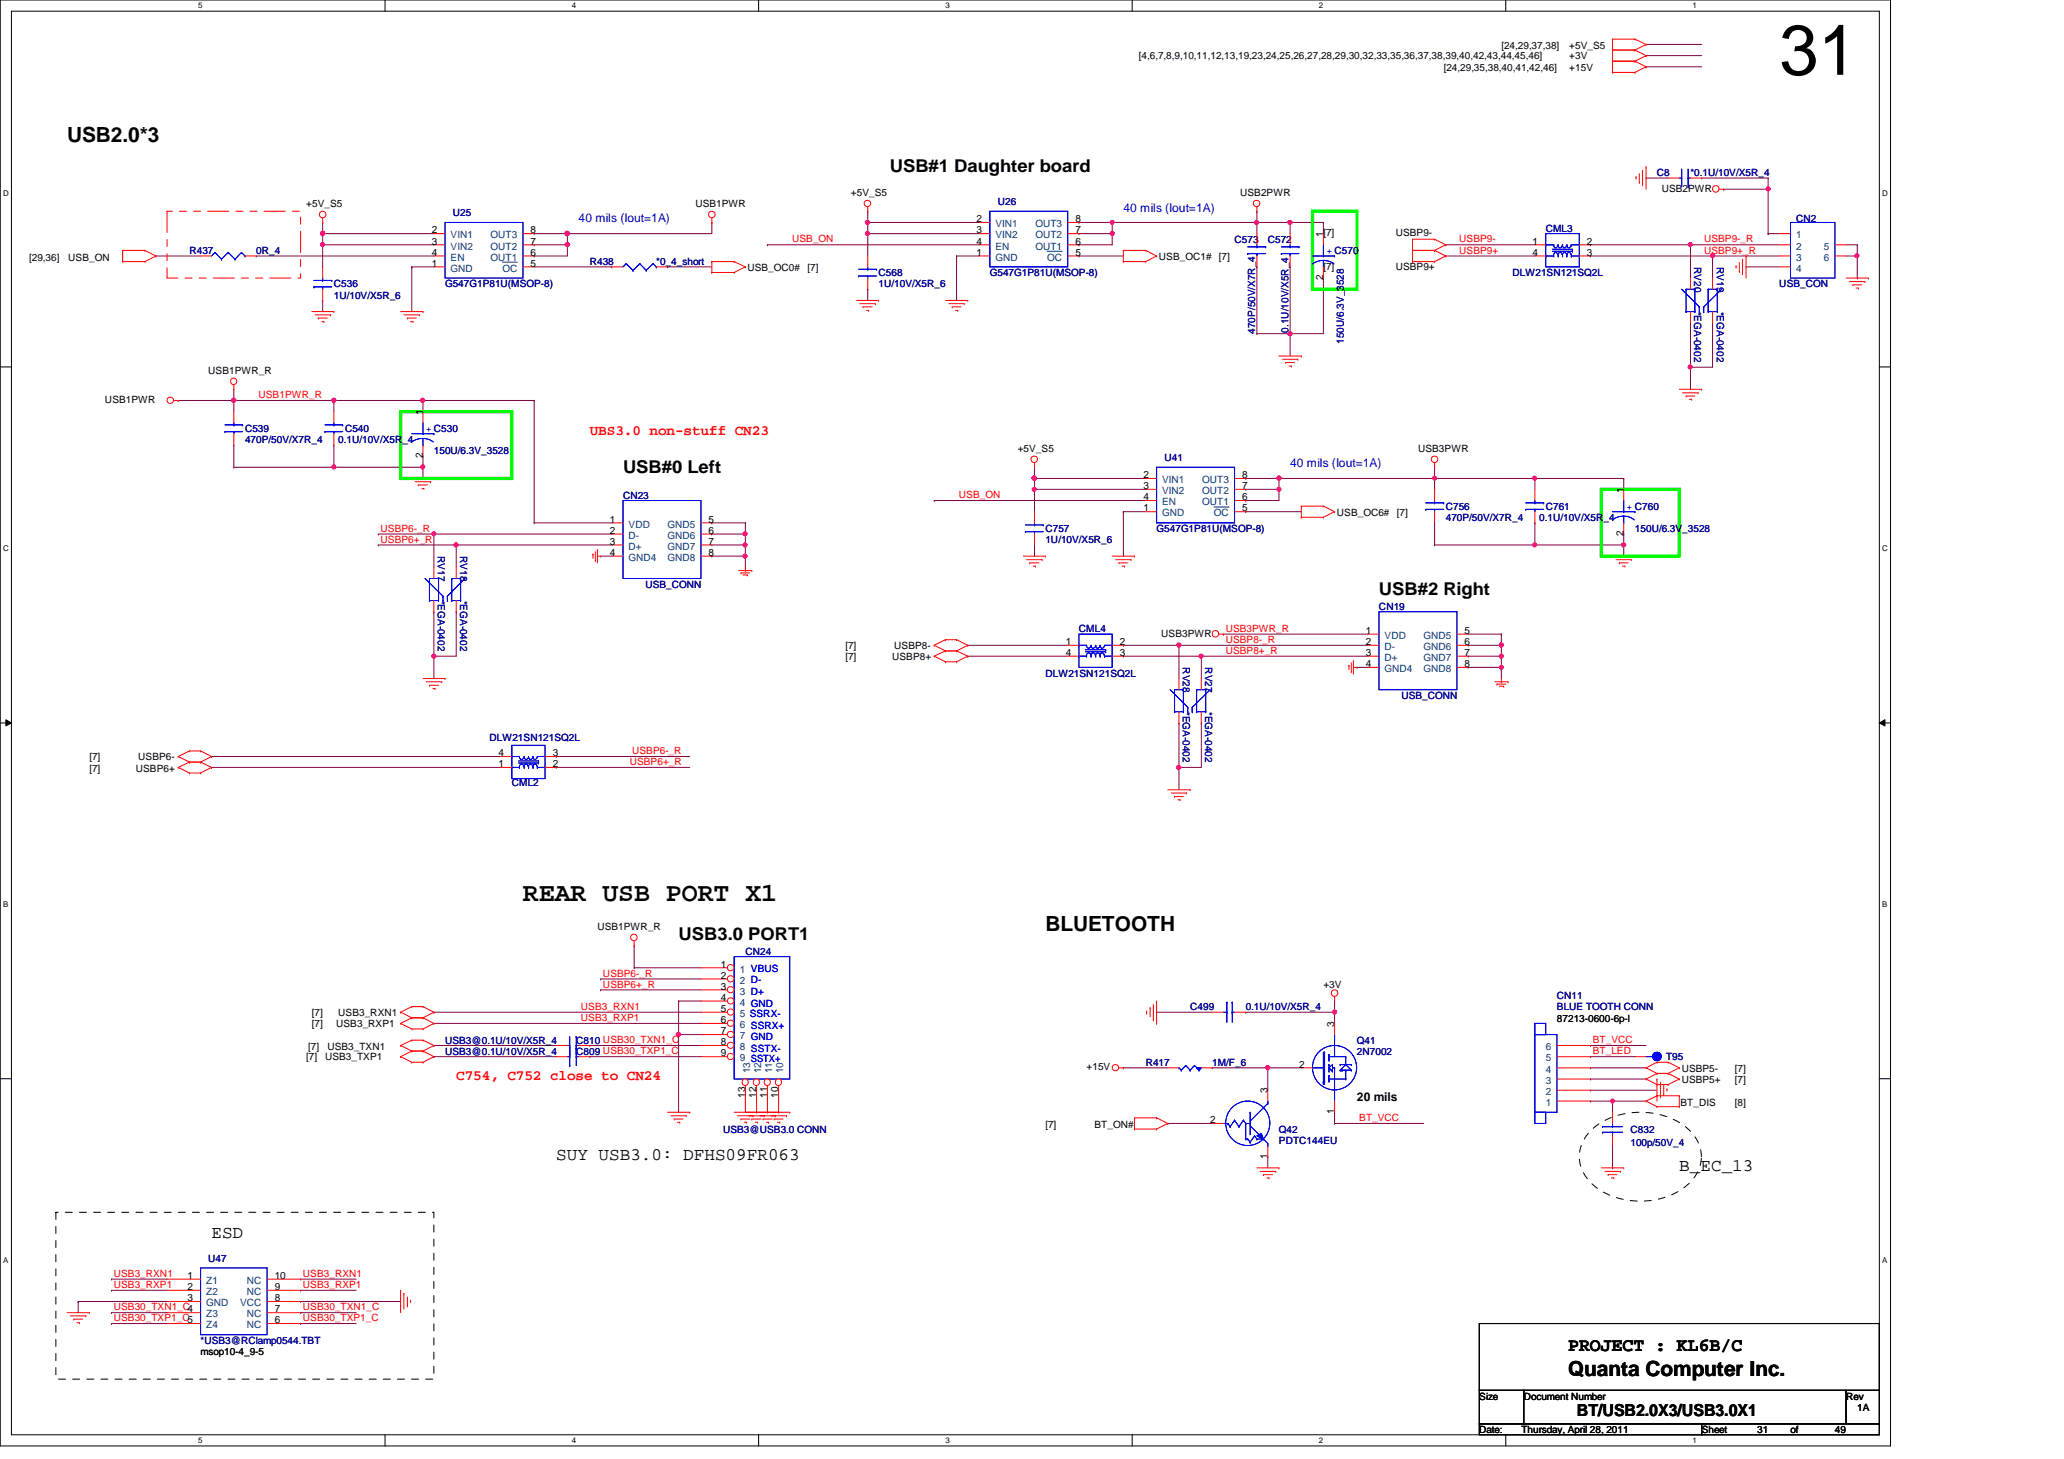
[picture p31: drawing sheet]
<svg xmlns="http://www.w3.org/2000/svg" width="297mm" height="210mm" viewBox="0 0 297 210" stroke-linecap="round" stroke-linejoin="round" font-family="sans-serif">
<defs><g id="words">
<text font-size="10.2" x="256.1" y="10.8">31</text>
<text font-size="3.8" x="75.3" y="129.6">REAR USB PORT X1</text>
<g font-size="3">
<text x="9.6" y="20.4">USB2.0*3</text>
<text x="150.4" y="134">BLUETOOTH</text>
<text x="225.7" y="198">Quanta Computer Inc.</text>
</g>
<text font-size="2.7" x="225.7" y="194.3">PROJECT : KL6B/C</text>
<g font-size="2.5">
<text x="128.1" y="24.8">USB#1 Daughter board</text>
<text x="89.7" y="68">USB#0 Left</text>
<text x="198.5" y="85.6">USB#2 Right</text>
<text x="97.7" y="135.2">USB3.0 PORT1</text>
<text x="80" y="166.9">SUY USB3.0: DFHS09FR063</text>
<text x="241.7" y="168.5">B_EC_13</text>
<text x="30.4" y="178.1">ESD</text>
</g>
<text font-size="2.4" x="226.9" y="203.7">BT/USB2.0X3/USB3.0X1</text>
<g font-size="2.1" fill="#f00">
<text x="84.9" y="62.5">UBS3.0 non-stuff CN23</text>
<text x="65.7" y="155.3">C754, C752 close to CN24</text>
</g>
<g font-size="1.7" fill="#00f">
<text x="83.3" y="32">40 mils (Iout=1A)</text>
<text x="161.7" y="30.4">40 mils (Iout=1A)</text>
<text x="185.7" y="67.2">40 mils (Iout=1A)</text>
</g>
<text font-size="1.7" x="195.3" y="158.5">20 mils</text>
<g font-size="1.4">
<text x="163.9" y="8.6">[4,6,7,8,9,10,11,12,13,19,23,24,25,26,27,28,29,30,32,33,35,36,37,38,39,40,42,43,44,45,46]</text>
<text x="207.8" y="10.2">[24,29,35,38,40,41,42,46]</text>
<text x="216.1" y="7">[24,29,37,38]</text>
<text x="225.8" y="10.2">+15V</text>
<text x="225.8" y="8.6">+3V</text>
<text x="225.8" y="7">+5V_S5</text>
<text x="44.1" y="29.8">+5V_S5</text>
<text x="100.1" y="29.8">USB1PWR</text>
<text x="122.5" y="28.2">+5V_S5</text>
<text x="178.5" y="28.2">USB2PWR</text>
<text x="239.1" y="27.6">USB2PWR</text>
<text x="62.1" y="33.6">2</text>
<text x="62.1" y="35.2">3</text>
<text x="76.4" y="33.6">8</text>
<text x="76.4" y="35.2">7</text>
<text x="140.5" y="35.2">4</text>
<text x="140.5" y="32">2</text>
<text x="140.5" y="33.6">3</text>
<text x="154.8" y="35.2">6</text>
<text x="154.8" y="32">8</text>
<text x="154.8" y="33.6">7</text>
<text x="190.4" y="34.1" transform="rotate(-90 190.4 34.1)">1</text>
<text x="190.5" y="34">[7]</text>
<text x="200.9" y="34">USBP9-</text>
<text x="220.6" y="35.2">1</text>
<text x="228.4" y="35.2">2</text>
<text x="4.2" y="37.5">[29,36]</text>
<text x="9.8" y="37.5">USB_ON</text>
<text x="62.1" y="38.4">1</text>
<text x="62.1" y="36.8">4</text>
<text x="76.4" y="38.4">5</text>
<text x="76.4" y="36.8">6</text>
<text x="107.6" y="39">USB_OC0#</text>
<text x="116.2" y="39">[7]</text>
<text x="140.5" y="36.8">1</text>
<text x="154.8" y="36.8">5</text>
<text x="166.8" y="37.4">USB_OC1#</text>
<text x="175.4" y="37.4">[7]</text>
<text x="190.4" y="40.3" transform="rotate(-90 190.4 40.3)">2</text>
<text x="190.5" y="38.8">[7]</text>
<text x="200.9" y="38.8">USBP9+</text>
<text x="220.6" y="36.8">4</text>
<text x="228.4" y="36.8">3</text>
<text x="30" y="53.8">USB1PWR_R</text>
<text x="15.1" y="58">USB1PWR</text>
<text x="60.8" y="59.7" transform="rotate(-90 60.8 59.7)">1</text>
<text x="60.8" y="65.9" transform="rotate(-90 60.8 65.9)">2</text>
<text x="146.5" y="65.1">+5V_S5</text>
<text x="204.1" y="65.1">USB3PWR</text>
<text x="164.5" y="72">4</text>
<text x="164.5" y="68.8">2</text>
<text x="164.5" y="70.4">3</text>
<text x="178.8" y="72">6</text>
<text x="178.8" y="68.8">8</text>
<text x="178.8" y="70.4">7</text>
<text x="233.6" y="70.9" transform="rotate(-90 233.6 70.9)">1</text>
<text x="87.8" y="75.2">1</text>
<text x="87.8" y="76.8">2</text>
<text x="102" y="75.2">5</text>
<text x="102" y="76.8">6</text>
<text x="164.5" y="73.6">1</text>
<text x="178.8" y="73.6">5</text>
<text x="192.4" y="74.2">USB_OC6#</text>
<text x="201" y="74.2">[7]</text>
<text x="233.6" y="77.1" transform="rotate(-90 233.6 77.1)">2</text>
<text x="87.8" y="78.4">3</text>
<text x="87.8" y="80">4</text>
<text x="102" y="78.4">7</text>
<text x="102" y="80">8</text>
<text x="121.7" y="95">[7]</text>
<text x="121.7" y="93.4">[7]</text>
<text x="128.4" y="95">USBP8+</text>
<text x="128.7" y="93.4">USBP8-</text>
<text x="153.4" y="92.8">1</text>
<text x="153.4" y="94.4">4</text>
<text x="161.2" y="94.4">3</text>
<text x="161.2" y="92.8">2</text>
<text x="167.1" y="91.6">USB3PWR</text>
<text x="196.6" y="91.2">1</text>
<text x="196.6" y="92.8">2</text>
<text x="196.6" y="94.4">3</text>
<text x="196.6" y="96">4</text>
<text x="210.8" y="91.2">5</text>
<text x="210.8" y="92.8">6</text>
<text x="210.8" y="94.4">7</text>
<text x="210.8" y="96">8</text>
<text x="12.9" y="111">[7]</text>
<text x="12.9" y="109.4">[7]</text>
<text x="19.6" y="111">USBP6+</text>
<text x="19.9" y="109.4">USBP6-</text>
<text x="71.8" y="110.4">1</text>
<text x="71.8" y="108.8">4</text>
<text x="79.5" y="108.8">3</text>
<text x="79.5" y="110.4">2</text>
<text x="86" y="133.9">USB1PWR_R</text>
<text x="103.8" y="139.2">1</text>
<text x="103.8" y="142.4">3</text>
<text x="103.8" y="140.8">2</text>
<text x="103.8" y="144">4</text>
<text x="190.5" y="142.2">+3V</text>
<text x="44.9" y="146.2">[7]</text>
<text x="44.9" y="147.8">[7]</text>
<text x="48.4" y="147.8">USB3_RXP1</text>
<text x="48.7" y="146.2">USB3_RXN1</text>
<text x="103.8" y="145.6">5</text>
<text x="103.8" y="147.2">6</text>
<text x="103.8" y="148.8">7</text>
<text x="192" y="147.7" transform="rotate(-90 192 147.7)">3</text>
<text x="224.1" y="147">87213-0600-6p-l</text>
<text x="44.1" y="152.6">[7]</text>
<text x="44.4" y="151">[7]</text>
<text x="46.8" y="152.6">USB3_TXP1</text>
<text x="47.1" y="151">USB3_TXN1</text>
<text x="103.8" y="150.4">8</text>
<text x="103.8" y="152">9</text>
<text x="156.4" y="154">+15V</text>
<text x="187" y="153.6">2</text>
<text x="242" y="155.8">USBP5+</text>
<text x="242" y="154.2">USBP5-</text>
<text x="249.7" y="154.2">[7]</text>
<text x="249.7" y="155.8">[7]</text>
<text x="107.2" y="157.9" transform="rotate(-90 107.2 157.9)">13</text>
<text x="108.8" y="157.9" transform="rotate(-90 108.8 157.9)">12</text>
<text x="110.4" y="157.9" transform="rotate(-90 110.4 157.9)">11</text>
<text x="112" y="157.9" transform="rotate(-90 112 157.9)">10</text>
<text x="174.2" y="161.6">2</text>
<text x="182.4" y="157.3" transform="rotate(-90 182.4 157.3)">3</text>
<text x="192" y="160.3" transform="rotate(-90 192 160.3)">1</text>
<text x="241.8" y="159.1">BT_DIS</text>
<text x="249.7" y="159.1">[8]</text>
<text x="150.4" y="162.3">[7]</text>
<text x="157.5" y="162.3">BT_ON#</text>
<text x="182.4" y="166.8" transform="rotate(-90 182.4 166.8)">1</text>
<text x="27" y="184">1</text>
<text x="27" y="185.6">2</text>
<text x="39.5" y="185.6">9</text>
<text x="39.5" y="184">10</text>
<text x="27" y="187.2">3</text>
<text x="39.5" y="187.2">8</text>
<text x="39.5" y="188.8">7</text>
<text x="39.5" y="190.4">6</text>
<text x="28.9" y="195">msop10-4_9-5</text>
<text x="212.9" y="201.4">Size</text>
<text x="219.3" y="201.4">Document Number</text>
<text x="265.7" y="201.4">Rev</text>
<text x="267.3" y="203">1A</text>
<text x="212.9" y="206.2">Date:</text>
<text x="218.9" y="206.2">Thursday, April 28, 2011</text>
<text x="244.9" y="206.2">Sheet</text>
<text x="252.9" y="206.2">31</text>
<text x="257.7" y="206.2">of</text>
<text x="264.1" y="206.2">49</text>
</g>
<g font-size="1.4" fill="#000080">
<text x="143.6" y="29.5">U26</text>
<text x="238.5" y="25.4">C8</text>
<text x="243.3" y="25.4">*0.1U/10V/X5R_4</text>
<text x="65.2" y="31.1">U25</text>
<text x="177.7" y="35">C573</text>
<text x="182.5" y="35">C572</text>
<text x="222.5" y="33.4">CML3</text>
<text x="258.5" y="31.9">CN2</text>
<text x="27.3" y="36.6">R437</text>
<text x="36.9" y="36.6">0R_4</text>
<text x="48" y="41.4">C536</text>
<text x="64" y="41.4">G547G1P81U(MSOP-8)</text>
<text x="84.9" y="38.2">R438</text>
<text x="94.4" y="38.2">*0_4_short</text>
<text x="126.4" y="39.8">C568</text>
<text x="126.4" y="41.4">1U/10V/X5R_6</text>
<text x="142.4" y="39.8">G547G1P81U(MSOP-8)</text>
<text x="217.7" y="39.8">DLW21SN121SQ2L</text>
<text x="243.8" y="38.4" transform="rotate(90 243.8 38.4)">RV20</text>
<text x="247.1" y="38.4" transform="rotate(90 247.1 38.4)">RV19</text>
<text x="256.1" y="41.4">USB_CON</text>
<text x="48" y="43">1U/10V/X5R_6</text>
<text x="185.4" y="47.8" transform="rotate(-90 185.4 47.8)">0.1U/10V/X5R_4</text>
<text x="243.8" y="44.8" transform="rotate(90 243.8 44.8)">*EGA-0402</text>
<text x="247.1" y="44.8" transform="rotate(90 247.1 44.8)">*EGA-0402</text>
<text x="180.6" y="48" transform="rotate(-90 180.6 48)">470P/50V/X7R_4</text>
<text x="193.4" y="49.4" transform="rotate(-90 193.4 49.4)">150U/6.3V_3528</text>
<text x="35.3" y="62.2">C539</text>
<text x="35.3" y="63.8">470P/50V/X7R_4</text>
<text x="48.7" y="63.8">0.1U/10V/X5R_4</text>
<text x="49.7" y="62.2">C540</text>
<text x="62.4" y="65.4">150U/6.3V_3528</text>
<text x="89.7" y="71.8">CN23</text>
<text x="167.6" y="66.3">U41</text>
<text x="150.4" y="76.6">C757</text>
<text x="166.5" y="76.6">G547G1P81U(MSOP-8)</text>
<text x="208.1" y="73.4">C756</text>
<text x="208.1" y="75">470P/50V/X7R_4</text>
<text x="221.5" y="75">0.1U/10V/X5R_4</text>
<text x="222.5" y="73.4">C761</text>
<text x="235.3" y="76.6">150U/6.3V_3528</text>
<text x="63" y="80" transform="rotate(90 63 80)">RV17</text>
<text x="66.2" y="80" transform="rotate(90 66.2 80)">RV18</text>
<text x="150.4" y="78.2">1U/10V/X5R_6</text>
<text x="63" y="86.4" transform="rotate(90 63 86.4)">*EGA-0402</text>
<text x="66.2" y="86.4" transform="rotate(90 66.2 86.4)">*EGA-0402</text>
<text x="92.9" y="84.6">USB_CONN</text>
<text x="198.5" y="87.8">CN19</text>
<text x="155.3" y="91">CML4</text>
<text x="150.4" y="97.4">DLW21SN121SQ2L</text>
<text x="170.2" y="96" transform="rotate(90 170.2 96)">RV28</text>
<text x="173.4" y="96" transform="rotate(90 173.4 96)">RV27</text>
<text x="201.7" y="100.6">USB_CONN</text>
<text x="70.4" y="106.6">DLW21SN121SQ2L</text>
<text x="170.2" y="102.4" transform="rotate(90 170.2 102.4)">*EGA-0402</text>
<text x="173.4" y="102.4" transform="rotate(90 173.4 102.4)">*EGA-0402</text>
<text x="73.7" y="113.1">CML2</text>
<text x="107.3" y="137.4">CN24</text>
<text x="224.1" y="143.8">CN11</text>
<text x="171.3" y="145.4">C499</text>
<text x="179.3" y="145.4">0.1U/10V/X5R_4</text>
<text x="224.1" y="145.4">BLUE TOOTH CONN</text>
<text x="64" y="151.8">USB3@0.1U/10V/X5R_4</text>
<text x="64" y="150.2">USB3@0.1U/10V/X5R_4</text>
<text x="82.9" y="151.8">C809 USB30_TXP1_C</text>
<text x="82.9" y="150.2">C810 USB30_TXN1_C</text>
<text x="164.9" y="153.4">R417</text>
<text x="174.5" y="153.4">1M/F_6</text>
<text x="195.3" y="150.2">Q41</text>
<text x="195.3" y="151.8">2N7002</text>
<text x="239.8" y="152.4">T95</text>
<text x="104.1" y="163">USB3@USB3.0 CONN</text>
<text x="184.1" y="163">Q42</text>
<text x="184.1" y="164.6">PDTC144EU</text>
<text x="234.7" y="163">C832</text>
<text x="234.7" y="164.9">100p/50V_4</text>
<text x="30" y="181.5">U47</text>
<text x="28.9" y="193.4">*USB3@RClamp0544.TBT</text>
</g>
<g font-size="1.4" fill="#004080">
<text x="64.9" y="34.3">VIN1</text>
<text x="64.9" y="35.9">VIN2</text>
<text x="70.6" y="34.3">OUT3</text>
<text x="70.6" y="35.9">OUT2</text>
<text x="143.3" y="35.9">EN</text>
<text x="143.3" y="32.7">VIN1</text>
<text x="143.3" y="34.3">VIN2</text>
<text x="149" y="35.9">OUT1</text>
<text x="149" y="32.7">OUT3</text>
<text x="149" y="34.3">OUT2</text>
<text x="258.5" y="34.3">1</text>
<text x="258.5" y="35.9">2</text>
<text x="262.5" y="35.9">5</text>
<text x="64.9" y="39.1">GND</text>
<text x="64.9" y="37.5">EN</text>
<text x="70.6" y="37.5">OUT1</text>
<text x="72.3" y="39.1">OC</text>
<text x="143.3" y="37.5">GND</text>
<text x="150.7" y="37.5">OC</text>
<text x="258.5" y="37.5">3</text>
<text x="258.5" y="39.1">4</text>
<text x="262.5" y="37.5">6</text>
<text x="167.3" y="69.5">VIN1</text>
<text x="167.3" y="71.1">VIN2</text>
<text x="173" y="69.5">OUT3</text>
<text x="173" y="71.1">OUT2</text>
<text x="90.5" y="75.9">VDD</text>
<text x="90.5" y="77.5">D-</text>
<text x="96.1" y="75.9">GND5</text>
<text x="96.1" y="77.5">GND6</text>
<text x="167.3" y="74.3">GND</text>
<text x="167.3" y="72.7">EN</text>
<text x="173" y="72.7">OUT1</text>
<text x="174.7" y="74.3">OC</text>
<text x="90.5" y="79.1">D+</text>
<text x="90.5" y="80.7">GND4</text>
<text x="96.1" y="79.1">GND7</text>
<text x="96.1" y="80.7">GND8</text>
<text x="199.3" y="91.9">VDD</text>
<text x="199.3" y="93.5">D-</text>
<text x="199.3" y="95.1">D+</text>
<text x="204.8" y="91.9">GND5</text>
<text x="204.8" y="93.5">GND6</text>
<text x="204.8" y="95.1">GND7</text>
<text x="199.3" y="96.7">GND4</text>
<text x="204.8" y="96.7">GND8</text>
<text x="106.5" y="139.9">1 VBUS</text>
<text x="106.5" y="143.1">3 D+</text>
<text x="106.5" y="141.5">2 D-</text>
<text x="106.5" y="144.7">4 GND</text>
<text x="106.5" y="146.3">5 SSRX-</text>
<text x="106.5" y="147.9">6 SSRX+</text>
<text x="106.5" y="149.5">7 GND</text>
<text x="106.5" y="151.1">8 SSTX-</text>
<text x="106.5" y="152.7">9 SSTX+</text>
<text x="107.9" y="154.4" transform="rotate(-90 107.9 154.4)">13</text>
<text x="109.6" y="154.4" transform="rotate(-90 109.6 154.4)">12</text>
<text x="111.1" y="154.4" transform="rotate(-90 111.1 154.4)">11</text>
<text x="112.7" y="154.4" transform="rotate(-90 112.7 154.4)">10</text>
<text x="222.5" y="155.9">3</text>
<text x="222.5" y="154.3">4</text>
<text x="222.5" y="152.7">5</text>
<text x="222.5" y="151.1">6</text>
<text x="222.5" y="159.1">1</text>
<text x="222.5" y="157.5">2</text>
<text x="29.7" y="184.7">Z1</text>
<text x="35.5" y="184.7">NC</text>
<text x="29.7" y="186.3">Z2</text>
<text x="29.7" y="187.9">GND</text>
<text x="29.7" y="189.5">Z3</text>
<text x="29.7" y="191.1">Z4</text>
<text x="34.5" y="187.9">VCC</text>
<text x="35.5" y="189.5">NC</text>
<text x="35.5" y="191.1">NC</text>
<text x="35.5" y="186.3">NC</text>
</g>
<g font-size="1.4" fill="#f00">
<text x="114" y="34.9">USB_ON</text>
<text x="210" y="34.9">USBP9-</text>
<text x="245.2" y="34.9">USBP9-_R</text>
<text x="210" y="36.5">USBP9+</text>
<text x="245.2" y="36.5">USBP9+_R</text>
<text x="37.2" y="57.3">USB1PWR_R</text>
<text x="138" y="71.7">USB_ON</text>
<text x="54.8" y="76.5">USBP6-_R</text>
<text x="54.8" y="78.1">USBP6+_R</text>
<text x="176.4" y="94.1">USBP8+_R</text>
<text x="176.4" y="92.5">USBP8-_R</text>
<text x="176.4" y="90.9">USB3PWR_R</text>
<text x="90.6" y="110.1">USBP6+_R</text>
<text x="91" y="108.5">USBP6-_R</text>
<text x="86.8" y="140.5">USBP6-_R</text>
<text x="86.8" y="142.1">USBP6+_R</text>
<text x="83.6" y="145.3">USB3_RXN1</text>
<text x="83.6" y="146.9">USB3_RXP1</text>
<text x="229.2" y="150.1">BT_VCC</text>
<text x="229.2" y="151.7">BT_LED</text>
<text x="195.6" y="161.3">BT_VCC</text>
<text x="16.4" y="183.7">USB3_RXN1</text>
<text x="16.4" y="185.3">USB3_RXP1</text>
<text x="43.6" y="185.3">USB3_RXP1</text>
<text x="43.6" y="183.7">USB3_RXN1</text>
<text x="16.4" y="188.5">USB30_TXN1_C4</text>
<text x="16.4" y="190.1">USB30_TXP1_C5</text>
<text x="43.6" y="190.1">USB30_TXP1_C</text>
<text x="43.6" y="188.5">USB30_TXN1_C</text>
</g>
<g font-size="1.4" fill="#00f">
<text x="191" y="36.6">+ C570</text>
<text x="61.3" y="62.1">+ C530</text>
<text x="234.1" y="73.4">+ C760</text>
<text x="108.1" y="139.8">VBUS</text>
<text x="108.1" y="141.4">D-</text>
<text x="108.1" y="143.1">D+</text>
<text x="107.9" y="146.3">SSRX-</text>
<text x="108.1" y="144.9">GND</text>
<text x="108.1" y="148.1">SSRX+</text>
<text x="108.1" y="149.7">GND</text>
<text x="108.1" y="151.3">SSTX-</text>
<text x="108.1" y="152.7">SSTX+</text>
</g>
<g font-size="1.1">
<text x="28.5" y="1.1">5</text>
<text x="82.3" y="1.1">4</text>
<text x="136.1" y="1.1">3</text>
<text x="189.8" y="1.1">2</text>
<text x="243.6" y="1.1">1</text>
<text x=".5" y="28.2">D</text>
<text x="270.9" y="28.2">D</text>
<text x=".5" y="79.3">C</text>
<text x="270.9" y="79.3">C</text>
<text x=".5" y="130.6">B</text>
<text x="270.9" y="130.6">B</text>
<text x=".5" y="181.7">A</text>
<text x="270.9" y="181.7">A</text>
<text x="28.5" y="207.6">5</text>
<text x="82.3" y="207.6">4</text>
<text x="136.1" y="207.6">3</text>
<text x="189.8" y="207.6">2</text>
<text x="243.6" y="207.6">1</text>
</g>
</g></defs>
<path d="M0 0h272.1v208h-272.1zM1.6 1.6h268.9v204.8h-268.9z" fill="none" stroke="#000" stroke-width=".14"/>
<g fill="#fff">
<path d="M28.5 .2h.6v1.2h-.6z"/>
<path d="M28.5 206.6h.6v1.2h-.6z"/>
</g>
<path d="M55.4 0v1.6M55.4 206.4v1.6" fill="none" stroke="#000" stroke-width=".14"/>
<g fill="#fff">
<path d="M82.3 .2h.6v1.2h-.6z"/>
<path d="M82.3 206.6h.6v1.2h-.6z"/>
</g>
<path d="M109.2 0v1.6M109.2 206.4v1.6" fill="none" stroke="#000" stroke-width=".14"/>
<g fill="#fff">
<path d="M136.1 .2h.5v1.2h-.5z"/>
<path d="M136.1 206.6h.5v1.2h-.5z"/>
</g>
<path d="M162.9 0v1.6M162.9 206.4v1.6" fill="none" stroke="#000" stroke-width=".14"/>
<g fill="#fff">
<path d="M189.8 .2h.6v1.2h-.6z"/>
<path d="M189.8 206.6h.6v1.2h-.6z"/>
</g>
<path d="M216.7 0v1.6M216.7 206.4v1.6" fill="none" stroke="#000" stroke-width=".14"/>
<g fill="#fff">
<path d="M243.6 .2h.6v1.2h-.6z"/>
<path d="M243.6 206.6h.6v1.2h-.6z"/>
<path d="M.5 27.2h.7v1.2h-.7z"/>
<path d="M270.9 27.2h.7v1.2h-.7z"/>
<path d="M.5 78.4h.7v1.1h-.7z"/>
<path d="M270.9 78.4h.7v1.1h-.7z"/>
</g>
<path d="M0 52.8h1.6M270.5 52.8h1.6" fill="none" stroke="#000" stroke-width=".14"/>
<g fill="#fff">
<path d="M.5 129.6h.7v1.2h-.7z"/>
<path d="M270.9 129.6h.7v1.2h-.7z"/>
</g>
<path d="M0 104h1.6M.8 103.5l.8 .5-.8 .4zM270.5 104l.8-.5v.9zM270.5 104h1.6" fill="none" stroke="#000" stroke-width=".14"/>
<path d="M.8 103.5l.8 .5-.8 .4zM270.5 104l.8-.5v.9z" fill="#000"/>
<g fill="#fff">
<path d="M.5 180.8h.7v1.1h-.7z"/>
<path d="M270.9 180.8h.7v1.1h-.7z"/>
</g>
<path d="M0 155.2h1.6M270.5 155.2h1.6" fill="none" stroke="#000" stroke-width=".14"/>
<path d="M134.4 72h.1M134.4 72h30.5M184.1 68.8h.1M184.1 68.8v1.6" fill="none" stroke="#800040" stroke-width=".14"/>
<circle cx="184.1" cy="68.8" r=".3" fill="#f0f"/>
<circle cx="184.1" cy="68.8" r=".3" fill="none" stroke="#f0f" stroke-width=".14"/>
<path d="M148.9 68.8h.1M148.9 68.8v1.6" fill="none" stroke="#800040" stroke-width=".14"/>
<circle cx="148.8" cy="68.8" r=".3" fill="#f0f"/>
<circle cx="148.8" cy="68.8" r=".3" fill="none" stroke="#f0f" stroke-width=".14"/>
<path d="M184.1 68.8h.1M184.1 68.8h22.4" fill="none" stroke="#800040" stroke-width=".14"/>
<circle cx="184.1" cy="68.8" r=".3" fill="#f0f"/>
<circle cx="184.1" cy="68.8" r=".3" fill="none" stroke="#f0f" stroke-width=".14"/>
<path d="M179.3 73.6h.1M179.3 73.6h8M184.1 70.4h.1M184.1 70.4v1.6" fill="none" stroke="#800040" stroke-width=".14"/>
<circle cx="184.1" cy="70.4" r=".3" fill="#f0f"/>
<circle cx="184.1" cy="70.4" r=".3" fill="none" stroke="#f0f" stroke-width=".14"/>
<path d="M148.9 67.2h.1M148.9 67.2v1.6" fill="none" stroke="#800040" stroke-width=".14"/>
<circle cx="148.8" cy="68.8" r=".3" fill="#f0f"/>
<circle cx="148.8" cy="68.8" r=".3" fill="none" stroke="#f0f" stroke-width=".14"/>
<path d="M148.9 70.4h.1M148.9 68.8h.1M148.9 70.4v3.2M148.9 68.8h16" fill="none" stroke="#800040" stroke-width=".14"/>
<circle cx="148.8" cy="68.8" r=".3" fill="#f0f"/>
<circle cx="148.8" cy="68.8" r=".3" fill="none" stroke="#f0f" stroke-width=".14"/>
<path d="M148.9 70.4h.1M148.9 70.4h16M161.7 73.6h.1M161.7 73.6h3.2M179.3 70.4h.1M179.3 72h.1M179.3 70.4h4.8M179.3 72h4.8" fill="none" stroke="#800040" stroke-width=".14"/>
<circle cx="148.8" cy="70.4" r=".3" fill="#f0f"/>
<circle cx="148.8" cy="70.4" r=".3" fill="none" stroke="#f0f" stroke-width=".14"/>
<path d="M148.9 78.4h.1M148.9 78.4v1.6M161.7 73.6h.1M161.7 73.6v6.4M206.5 67.2h.1M206.5 67.2v1.6M216.1 92.8h.1M216.1 92.8v1.6" fill="none" stroke="#800040" stroke-width=".14"/>
<circle cx="216.1" cy="92.8" r=".3" fill="#f0f"/>
<circle cx="216.1" cy="92.8" r=".3" fill="none" stroke="#f0f" stroke-width=".14"/>
<path d="M216.1 94.4h.1M216.1 94.4v1.6" fill="none" stroke="#800040" stroke-width=".14"/>
<circle cx="216.1" cy="94.4" r=".3" fill="#f0f"/>
<circle cx="216.1" cy="94.4" r=".3" fill="none" stroke="#f0f" stroke-width=".14"/>
<path d="M81.7 33.6h.1M81.7 33.6h20.7" fill="none" stroke="#800040" stroke-width=".14"/>
<circle cx="81.6" cy="33.6" r=".32" fill="#f0f"/>
<circle cx="81.6" cy="33.6" r=".32" fill="none" stroke="#f0f" stroke-width=".14"/>
<path d="M46.4 35.2h.1M46.4 35.2v3.2M59.3 38.4h.1M59.3 38.4v6.4M81.7 35.2h.1M81.7 35.2v1.6" fill="none" stroke="#800040" stroke-width=".14"/>
<circle cx="81.6" cy="35.2" r=".31" fill="#f0f"/>
<circle cx="81.6" cy="35.2" r=".31" fill="none" stroke="#f0f" stroke-width=".14"/>
<path d="M46.4 33.6h.1M46.4 33.6v1.6" fill="none" stroke="#800040" stroke-width=".14"/>
<circle cx="46.4" cy="33.6" r=".31" fill="#f0f"/>
<circle cx="46.4" cy="33.6" r=".31" fill="none" stroke="#f0f" stroke-width=".14"/>
<path d="M81.7 33.6h.1M81.7 33.6v1.6" fill="none" stroke="#800040" stroke-width=".14"/>
<circle cx="81.6" cy="33.6" r=".32" fill="#f0f"/>
<circle cx="81.6" cy="33.6" r=".32" fill="none" stroke="#f0f" stroke-width=".14"/>
<path d="M46.4 35.2h.1M46.4 35.2h16M76.9 33.6h.1M76.9 33.6h4.8" fill="none" stroke="#800040" stroke-width=".14"/>
<circle cx="46.4" cy="35.2" r=".3" fill="#f0f"/>
<circle cx="46.4" cy="35.2" r=".3" fill="none" stroke="#f0f" stroke-width=".14"/>
<path d="M46.4 33.6h.1M46.4 33.6h16M59.3 38.4h.1M59.3 38.4h3.1M76.9 36.8h.1M76.9 35.2h.1M76.9 36.8h4.8M76.9 35.2h4.8" fill="none" stroke="#800040" stroke-width=".14"/>
<circle cx="46.4" cy="33.6" r=".31" fill="#f0f"/>
<circle cx="46.4" cy="33.6" r=".31" fill="none" stroke="#f0f" stroke-width=".14"/>
<path d="M46.4 32h.1M46.4 32v1.6M46.4 43.2h.1M46.4 43.2v1.6" fill="none" stroke="#800040" stroke-width=".14"/>
<circle cx="46.4" cy="33.6" r=".31" fill="#f0f"/>
<circle cx="46.4" cy="33.6" r=".31" fill="none" stroke="#f0f" stroke-width=".14"/>
<path d="M60.9 57.6h.1M60.9 57.6v1.6M107.3 78.4h.1M107.3 78.4v1.6" fill="none" stroke="#800040" stroke-width=".14"/>
<circle cx="107.2" cy="78.4" r=".3" fill="#f0f"/>
<circle cx="107.2" cy="78.4" r=".3" fill="none" stroke="#f0f" stroke-width=".14"/>
<path d="M48 67.2h.1M48 67.2h12.9" fill="none" stroke="#800040" stroke-width=".14"/>
<circle cx="60.8" cy="67.2" r=".3" fill="#f0f"/>
<circle cx="60.8" cy="67.2" r=".3" fill="none" stroke="#f0f" stroke-width=".14"/>
<circle cx="48" cy="67.2" r=".3" fill="#f0f"/>
<circle cx="48" cy="67.2" r=".3" fill="none" stroke="#f0f" stroke-width=".14"/>
<path d="M65.7 78.4h.1M65.7 78.4h22.3" fill="none" stroke="#800040" stroke-width=".14"/>
<circle cx="65.6" cy="78.4" r=".31" fill="#f0f"/>
<circle cx="65.6" cy="78.4" r=".31" fill="none" stroke="#f0f" stroke-width=".14"/>
<path d="M62.4 76.8h.1M62.4 76.8h25.6" fill="none" stroke="#800040" stroke-width=".14"/>
<circle cx="62.4" cy="76.8" r=".3" fill="#f0f"/>
<circle cx="62.4" cy="76.8" r=".3" fill="none" stroke="#f0f" stroke-width=".14"/>
<path d="M107.3 76.8h.1M107.3 76.8v1.6" fill="none" stroke="#800040" stroke-width=".14"/>
<circle cx="107.2" cy="76.8" r=".3" fill="#f0f"/>
<circle cx="107.2" cy="76.8" r=".3" fill="none" stroke="#f0f" stroke-width=".14"/>
<path d="M107.3 80h.1M107.3 80v1.6" fill="none" stroke="#800040" stroke-width=".14"/>
<circle cx="107.2" cy="80" r=".3" fill="#f0f"/>
<circle cx="107.2" cy="80" r=".3" fill="none" stroke="#f0f" stroke-width=".14"/>
<g fill="none" stroke="#800040" stroke-width=".14">
<path d="M33.7 57.6h.1M33.7 57.6h14.3M48 57.6h.1M48 57.6v1.6M76.9 57.6h.1M76.9 57.6v17.6M48 64h.1M48 64v3.2M102.4 75.2h.1M102.4 78.4h.1M102.4 75.2h4.9M102.4 78.4h4.9"/>
<path d="M102.4 80h.1M102.4 80h4.9"/>
</g>
<circle cx="48" cy="57.6" r=".31" fill="#f0f"/>
<circle cx="48" cy="57.6" r=".31" fill="none" stroke="#f0f" stroke-width=".14"/>
<circle cx="33.6" cy="57.6" r=".32" fill="#f0f"/>
<circle cx="33.6" cy="57.6" r=".32" fill="none" stroke="#f0f" stroke-width=".14"/>
<path d="M33.7 57.6h.1M33.7 57.6v1.6M48 57.6h.1M48 57.6h12.9M33.7 67.2h.1M33.7 64h.1M33.7 64v3.2M33.7 67.2h14.3" fill="none" stroke="#800040" stroke-width=".14"/>
<circle cx="60.8" cy="57.6" r=".31" fill="#f0f"/>
<circle cx="60.8" cy="57.6" r=".31" fill="none" stroke="#f0f" stroke-width=".14"/>
<g fill="none" stroke="#800040" stroke-width=".14">
<path d="M124.9 33.6h.1M124.9 33.6v3.2M137.7 36.8h.1M137.7 36.8h3.2M137.7 36.8v6.4M160.1 33.6h.1M160.1 33.6v1.6M60.9 57.6h.1M60.9 57.6h16M60.9 65.6h.1M60.9 67.2h.1M60.9 65.6v3.2"/>
<path d="M86.4 80h.1M86.4 80h1.6"/>
</g>
<circle cx="160" cy="33.6" r=".31" fill="#f0f"/>
<circle cx="160" cy="33.6" r=".31" fill="none" stroke="#f0f" stroke-width=".14"/>
<path d="M124.9 32h.1M124.9 32v1.6" fill="none" stroke="#800040" stroke-width=".14"/>
<circle cx="124.8" cy="32" r=".3" fill="#f0f"/>
<circle cx="124.8" cy="32" r=".3" fill="none" stroke="#f0f" stroke-width=".14"/>
<path d="M124.9 33.6h.1M124.9 33.6h16M155.3 36.8h.1M155.3 36.8h6.4M160.1 32h.1M160.1 32v1.6" fill="none" stroke="#800040" stroke-width=".14"/>
<circle cx="124.8" cy="33.6" r=".31" fill="#f0f"/>
<circle cx="124.8" cy="33.6" r=".31" fill="none" stroke="#f0f" stroke-width=".14"/>
<path d="M124.9 32h.1M124.9 30.4h.1M124.9 32h16M124.9 30.4v1.6M155.3 35.2h.1M155.3 33.6h.1M155.3 35.2h4.8M155.3 33.6h4.8M124.9 41.6h.1M124.9 41.6v1.6" fill="none" stroke="#800040" stroke-width=".14"/>
<circle cx="124.8" cy="32" r=".3" fill="#f0f"/>
<circle cx="124.8" cy="32" r=".3" fill="none" stroke="#f0f" stroke-width=".14"/>
<path d="M110.4 35.2h.1M110.4 35.2h30.5M243.3 35.2h.1M243.3 35.2h12.8M251.3 38.4h.1M251.3 38.4h4.8" fill="none" stroke="#800040" stroke-width=".14"/>
<circle cx="243.2" cy="35.2" r=".3" fill="#f0f"/>
<circle cx="243.2" cy="35.2" r=".3" fill="none" stroke="#f0f" stroke-width=".14"/>
<path d="M246.5 36.8h.1M246.5 36.8h9.6" fill="none" stroke="#800040" stroke-width=".14"/>
<circle cx="246.5" cy="36.8" r=".3" fill="#f0f"/>
<circle cx="246.5" cy="36.8" r=".3" fill="none" stroke="#f0f" stroke-width=".14"/>
<path d="M172.9 94.4h.1M172.9 94.4h24" fill="none" stroke="#800040" stroke-width=".14"/>
<circle cx="172.8" cy="94.4" r=".3" fill="#f0f"/>
<circle cx="172.8" cy="94.4" r=".3" fill="none" stroke="#f0f" stroke-width=".14"/>
<path d="M220.9 78.4h.1M220.9 78.4h12.8" fill="none" stroke="#800040" stroke-width=".14"/>
<circle cx="233.7" cy="78.4" r=".31" fill="#f0f"/>
<circle cx="233.7" cy="78.4" r=".31" fill="none" stroke="#f0f" stroke-width=".14"/>
<circle cx="220.9" cy="78.4" r=".3" fill="#f0f"/>
<circle cx="220.9" cy="78.4" r=".3" fill="none" stroke="#f0f" stroke-width=".14"/>
<path d="M233.7 68.8h.1M233.7 68.8v1.6M169.7 92.8h.1M169.7 92.8h27.2M216.1 96h.1M216.1 96v1.6" fill="none" stroke="#800040" stroke-width=".14"/>
<circle cx="169.7" cy="92.8" r=".31" fill="#f0f"/>
<circle cx="169.7" cy="92.8" r=".31" fill="none" stroke="#f0f" stroke-width=".14"/>
<path d="M139.3 92.8h.1M139.3 94.4h.1M139.3 92.8h14.4M139.3 94.4h14.4M211.3 94.4h.1M211.3 92.8h.1M211.3 94.4h4.8M216.1 91.2h.1M216.1 91.2v1.6h-4.8" fill="none" stroke="#800040" stroke-width=".14"/>
<circle cx="216.1" cy="92.8" r=".3" fill="#f0f"/>
<circle cx="216.1" cy="92.8" r=".3" fill="none" stroke="#f0f" stroke-width=".14"/>
<path d="M220.9 75.2h.1M220.9 75.2v3.2M211.3 96h.1M211.3 96h4.8" fill="none" stroke="#800040" stroke-width=".14"/>
<circle cx="216.1" cy="96" r=".3" fill="#f0f"/>
<circle cx="216.1" cy="96" r=".3" fill="none" stroke="#f0f" stroke-width=".14"/>
<path d="M206.5 68.8h.1M206.5 68.8h14.4" fill="none" stroke="#800040" stroke-width=".14"/>
<circle cx="220.9" cy="68.8" r=".3" fill="#f0f"/>
<circle cx="220.9" cy="68.8" r=".3" fill="none" stroke="#f0f" stroke-width=".14"/>
<circle cx="206.5" cy="68.8" r=".3" fill="#f0f"/>
<circle cx="206.5" cy="68.8" r=".3" fill="none" stroke="#f0f" stroke-width=".14"/>
<g fill="none" stroke="#800040" stroke-width=".14">
<path d="M180.9 32h.1M180.9 32h4.8M179.3 68.8h.1M179.3 68.8h4.8M206.5 75.2h.1M206.5 78.4h.1M206.5 68.8h.1M206.5 68.8v1.6M206.5 75.2v3.2M206.5 78.4h14.4M220.9 68.8h.1M220.9 68.8v1.6"/>
<path d="M220.9 68.8h12.8M233.7 76.8h.1M233.7 78.4h.1M233.7 76.8v3.2M195.3 96h.1M195.3 96h1.6"/>
</g>
<circle cx="185.7" cy="32" r=".31" fill="#f0f"/>
<circle cx="185.7" cy="32" r=".31" fill="none" stroke="#f0f" stroke-width=".14"/>
<circle cx="180.8" cy="32" r=".3" fill="#f0f"/>
<circle cx="180.8" cy="32" r=".3" fill="none" stroke="#f0f" stroke-width=".14"/>
<g fill="none" stroke="#800040" stroke-width=".14">
<path d="M236.9 9.6h.1M236.9 8h.1M236.9 6.4h.1M236.9 9.6h8M236.9 8h8M236.9 6.4h8M180.9 32h.1M180.9 32v1.6M161.7 153.6h.1M161.7 153.6h6.4M174.5 153.6h.1M174.5 153.6h8"/>
<path d="M179.3 145.6h.1M179.3 145.6h12.8M182.5 153.6h.1M182.5 153.6v3.2M192.1 145.6h.1M192.1 145.6v1.6M228.9 150.4h.1M228.9 150.4h8M168.1 161.6h.1M168.1 161.6h6.4M182.5 166.4h.1M182.5 166.4v1.6"/>
<path d="M192.1 161.6h.1M192.1 161.6h12.8"/>
</g>
<circle cx="192.1" cy="145.6" r=".31" fill="#f0f"/>
<circle cx="192.1" cy="145.6" r=".31" fill="none" stroke="#f0f" stroke-width=".14"/>
<path d="M166.5 145.6h.1M166.5 145.6h8M182.5 153.6h.1M182.5 153.6h4.8" fill="none" stroke="#800040" stroke-width=".14"/>
<circle cx="182.4" cy="153.6" r=".31" fill="#f0f"/>
<circle cx="182.4" cy="153.6" r=".31" fill="none" stroke="#f0f" stroke-width=".14"/>
<path d="M192.1 144h.1M192.1 144v1.6M232.1 158.4h.1M232.1 158.4h4.8M192.1 160h.1M192.1 160v1.6" fill="none" stroke="#800040" stroke-width=".14"/>
<circle cx="232.1" cy="158.4" r=".3" fill="#f0f"/>
<circle cx="232.1" cy="158.4" r=".3" fill="none" stroke="#f0f" stroke-width=".14"/>
<g fill="none" stroke="#800040" stroke-width=".14">
<path d="M102.4 32h.1M102.4 32v1.6M25.7 57.6h.1M25.7 57.6h8M65.7 78.4h.1M65.7 78.4v3.2M76.9 75.2h.1M76.9 75.2h11.1M102.4 76.8h.1M107.3 75.2h.1M107.3 75.2v1.6h-4.9M62.4 94.4h.1"/>
<path d="M65.7 88h.1M65.7 88v6.4h-3.3M176.1 91.2h.1M176.1 91.2h20.8M211.3 91.2h4.8M216.1 91.2h.1M228.9 156.8h.1M228.9 155.2h.1M228.9 152h.1M228.9 153.6h.1M228.9 156.8h9.6M228.9 155.2h8"/>
<path d="M228.9 152h6.4M228.9 153.6h8"/>
</g>
<circle cx="62.4" cy="94.4" r=".3" fill="#f0f"/>
<circle cx="62.4" cy="94.4" r=".3" fill="none" stroke="#f0f" stroke-width=".14"/>
<g fill="none" stroke="#800040" stroke-width=".14">
<path d="M246.5 36.8h.1M246.5 36.8v3.2M243.3 52.8h.1M246.5 46.4h.1M246.5 46.4v6.4h-3.2M54.4 78.4h.1M54.4 76.8h.1M54.4 78.4h11.3M54.4 76.8h8M62.4 76.8h.1M62.4 76.8v4.8M62.4 94.4h.1"/>
<path d="M62.4 88h.1M62.4 88v9.6"/>
</g>
<circle cx="243.2" cy="52.8" r=".3" fill="#f0f"/>
<circle cx="243.2" cy="52.8" r=".3" fill="none" stroke="#f0f" stroke-width=".14"/>
<path d="M243.3 35.2h.1M243.3 35.2v4.8M243.3 52.8h.1M243.3 46.4h.1M243.3 46.4v9.6M169.7 104h.1M169.7 110.4h.1M169.7 104v9.6M169.7 110.4h3.2" fill="none" stroke="#800040" stroke-width=".14"/>
<circle cx="169.7" cy="110.4" r=".31" fill="#f0f"/>
<circle cx="169.7" cy="110.4" r=".31" fill="none" stroke="#f0f" stroke-width=".14"/>
<path d="M208.1 36.8h.1M208.1 36.8h12.8M185.7 48h.1M185.7 48h4.8M169.7 92.8h.1M169.7 92.8v4.8M172.9 94.4h.1M172.9 94.4v3.2M172.9 104h.1M172.9 104v6.4" fill="none" stroke="#800040" stroke-width=".14"/>
<circle cx="185.7" cy="48" r=".31" fill="#f0f"/>
<circle cx="185.7" cy="48" r=".31" fill="none" stroke="#f0f" stroke-width=".14"/>
<g fill="none" stroke="#800040" stroke-width=".14">
<path d="M155.3 32h.1M155.3 32h25.6M160.1 32h.1M180.9 38.4h.1M180.9 38.4v9.6M185.7 32h.1M185.7 38.4h.1M185.7 32v1.6M185.7 38.4v12.8M185.7 32h4.8M190.5 32h.1M190.5 32v1.6"/>
<path d="M180.9 48h.1M180.9 48h4.8M185.7 48h.1M190.5 40h.1M190.5 40v8M161.7 92.8h.1M161.7 92.8h8"/>
</g>
<circle cx="160.1" cy="32" r=".3" fill="#f0f"/>
<circle cx="160.1" cy="32" r=".3" fill="none" stroke="#f0f" stroke-width=".14"/>
<path d="M180.9 30.4h.1M180.9 30.4v1.6M265.7 35.2h1.6M265.7 36.8h1.6M267.3 35.2h.1M267.3 36.8h.1M267.3 35.2v1.6" fill="none" stroke="#800040" stroke-width=".14"/>
<circle cx="267.2" cy="36.8" r=".3" fill="#f0f"/>
<circle cx="267.2" cy="36.8" r=".3" fill="none" stroke="#f0f" stroke-width=".14"/>
<g fill="none" stroke="#800040" stroke-width=".14">
<path d="M22.4 36.8h.1M22.4 36.8h6.5M36.9 36.8h.1M36.9 36.8h25.5M76.9 38.4h11.1M88 38.4h.1M96.1 38.4h.1M96.1 38.4h6.3M236.9 25.6h.1M236.9 25.6h3.2M244.9 25.6h.1M244.9 25.6h9.6"/>
<path d="M248.1 27.2h.1M254.5 25.6h.1M254.5 25.6v1.6h-6.4M267.3 36.8v3.2M33.7 57.6h.1M33.7 56v1.6M267.3 40h.1M30.4 110.4h.1M30.4 108.8h.1M30.4 110.4h41.6M30.4 108.8h41.6M80 108.8h.1"/>
<path d="M80 108.8h19.3M91.3 139.2h.1M91.3 136h.1M91.3 139.2h9.6M91.3 136v3.2M62.4 152h.1M62.4 150.4h.1M62.4 145.6h.1M62.4 147.2h.1M62.4 152h17.6M62.4 150.4h17.6M62.4 145.6h38.5"/>
<path d="M62.4 147.2h38.5M84.9 150.4h.1M84.9 152h.1M84.9 152h16M84.9 150.4h16M86.4 140.8h.1M86.4 142.4h.1M86.4 140.8h14.5M86.4 142.4h14.5M97.7 148.8h.1M97.7 144h.1M97.7 148.8h3.2"/>
<path d="M97.7 144v16M97.7 144h3.2"/>
</g>
<circle cx="97.6" cy="148.8" r=".31" fill="#f0f"/>
<circle cx="97.6" cy="148.8" r=".31" fill="none" stroke="#f0f" stroke-width=".14"/>
<g fill="none" stroke="#800040" stroke-width=".14">
<path d="M208.1 35.2h.1M208.1 35.2h12.8M228.9 35.2h.1M228.9 36.8h.1M228.9 35.2h14.4M228.9 36.8h17.6M254.5 33.6h.1M254.5 33.6h1.6M254.5 27.2v6.4M11.3 187.2h.1M11.3 187.2h12.7M11.3 187.2v1.6"/>
<path d="M16 184h.1M16 188.8h.1M16 190.4h.1M16 185.6h.1M16 184h8M16 188.8h8M16 190.4h8M16 185.6h8M43.3 187.2h.1M43.3 190.4h.1M43.3 185.6h.1M43.3 188.8h.1"/>
<path d="M43.3 184h.1M43.3 187.2h14.4M43.3 184h8M43.3 188.8h8M43.3 190.4h8M43.3 185.6h8"/>
</g>
<circle cx="254.5" cy="27.2" r=".3" fill="#f0f"/>
<circle cx="254.5" cy="27.2" r=".3" fill="none" stroke="#f0f" stroke-width=".14"/>
<path d="M161.7 94.4h.1M161.7 94.4h11.2M80 110.4h.1M80 110.4h19.3M228.9 158.4h.1M228.9 158.4h3.2M232.1 158.4h.1M232.1 158.4v1.6M232.1 168h.1M232.1 164.8v3.2" fill="none" stroke="#800040" stroke-width=".14"/>
<g fill="none" stroke="#f00" stroke-width=".14">
<path d="M232.1 10.4h.1M232.1 8.8h.1M232.1 7.2h.1M232.1 5.6h.1M232.1 8.8h3.2M232.1 10.4h3.2M232.1 5.6v4.8M232.1 7.2h3.2M232.1 5.6h3.2M235.3 8.8h.1M235.3 10.4h.1M235.3 7.2h.1"/>
<path d="M235.3 5.6h.1M235.3 8.8l1.6 .8M235.3 7.2l1.6 .8M235.3 5.6l1.6 .8M236.9 9.6h.1M236.9 8h.1M236.9 6.4h.1M236.9 9.6l-1.6 .8M236.9 8l-1.6 .8M236.9 6.4l-1.6 .8M17.6 37.6h.1M17.6 36h.1"/>
<path d="M17.6 36h3.3M17.6 37.6h3.3M17.6 36v1.6M20.9 36h.1M20.9 37.6h.1M20.9 36l1.5 .8M22.4 36.8h.1M22.4 36.8l-1.5 .8M46.4 32h.1M46.4 31.4v.6M62.4 38.4h1.6M62.4 36.8h1.6"/>
<path d="M62.4 33.6h1.6M62.4 35.2h1.6M75.3 38.4h1.6M75.3 36.8h1.6M75.3 33.6h1.6M75.3 35.2h1.6M88 38.4h1.7M94.4 38.4h1.7M102.4 39.2h.1M102.4 37.6h.1M102.4 32h.1M102.4 37.6h3.3"/>
<path d="M102.4 39.2h3.3M102.4 31.4v.6M102.4 37.6v1.6M105.7 37.6h.1M105.7 39.2h.1M105.7 37.6l1.6 .8M107.3 38.4h.1M107.3 38.4l-1.6 .8M124.9 30.4h.1M124.9 29.8v.6M140.9 36.8h1.5M140.9 33.6h1.5"/>
<path d="M140.9 35.2h1.5M140.9 32h1.5M153.7 36.8h1.6M153.7 33.6h1.6M153.7 35.2h1.6M153.7 32h1.6M161.7 37.6h.1M161.7 36h.1M161.7 36h3.2M161.7 37.6h3.2M161.7 36v1.6M164.9 36h.1"/>
<path d="M164.9 37.6h.1M164.9 36l1.6 .8M166.5 36.8h.1M166.5 36.8l-1.6 .8M180.9 30.4h.1M180.9 29.8v.6M203.3 37.6h.1M203.3 36h.1M203.3 34.4h.1M203.3 36h3.2M203.3 37.6h3.2M203.3 34.4v3.2"/>
<path d="M203.3 34.4h3.2M206.5 37.6h.1M206.5 36h.1M206.5 34.4h.1M206.5 36l1.6 .8M206.5 34.4l1.6 .8M208.1 36.8h.1M208.1 35.2h.1M208.1 36.8l-1.6 .8M208.1 35.2l-1.6 .8M235.5 25.4h.1M235.5 25.4v.4"/>
<path d="M235.9 26.2h.1M235.9 25v1.2M236.4 24.5h.1M236.4 24.5v2.2M236.9 24h.1M236.9 24v3.2M240.1 25.6h1.6M243.3 25.6h1.6M247.4 27.2h.7M248.1 27.2h.1M249.8 38.3h.1M249.8 38.3v.3"/>
<path d="M250.3 39.1h.1M250.3 37.8v1.3M250.8 37.3h.1M250.8 37.3v2.2M251.3 36.8h.1M251.3 36.8v3.2M25 57.6h.7M25.7 57.6h.1M33.7 56h.1M33.7 55.4v.6M44.9 44.8h3.1M45.3 45.3h2.3"/>
<path d="M45.8 45.8h.1M45.8 45.8h1.3M46.3 46.3h.3M46.6 46.3h.1M47.6 45.3h.1M48 44.8h.1M57.7 44.8h3.2M58.1 45.3h2.3M58.6 45.8h.1M58.6 45.8h1.3M59.1 46.3h.3M59.4 46.3h.1"/>
<path d="M60.4 45.3h.1M60.9 44.8h.1M60.9 59.2v1.6M123.3 43.2h3.1M123.7 43.7h2.3M124.2 44.2h.1M124.2 44.2h1.3M124.7 44.7h.3M125 44.7h.1M126 43.7h.1M126.4 43.2h.1M136.1 43.2h3.2"/>
<path d="M136.6 43.7h2.2M137 44.2h.1M137 44.2h1.3M137.5 44.7h.3M137.8 44.7h.1M138.8 43.7h.1M139.3 43.2h.1M184.1 51.2h3.2M184.6 51.7h2.2M185 52.2h.1M185 52.2h1.3M185.5 52.7h.3"/>
<path d="M185.8 52.7h.1M186.8 51.7h.1M187.3 51.2h.1M241.7 56h3.2M242.1 56.5h2.3M242.7 57h.1M242.7 57h1.2M243.1 57.4h.4M243.5 57.4h.1M244.4 56.5h.1M244.9 56h.1M246.5 40v1.6"/>
<path d="M246.5 44.8v1.6M265.7 40h3.2M266.1 40.5h2.3M266.7 41h.1M266.7 41h1.2M267.1 41.4h.4M267.5 41.4h.1M268.4 40.5h.1M268.9 40h.1M59.3 68.8h3.1M59.7 69.3h2.3M60.2 69.8h.1"/>
<path d="M60.2 69.8h1.3M60.7 70.3h.3M60.9 64v1.6M61 70.3h.1M62 69.3h.1M62.4 68.8h.1M85.3 79.7h.1M85.3 79.7v.6M85.7 79.4v1.2M86 79.1h.1M86 79.1v1.9M148.9 67.2h.1"/>
<path d="M148.9 66.6v.6M148.9 73.6v1.6M148.9 76.8v1.6M187.3 74.4h.1M187.3 72.8h.1M187.3 72.8h3.2M187.3 74.4h3.2M187.3 72.8v1.6M190.5 72.8h.1M190.5 74.4h.1M190.5 72.8l1.6 .8M192.1 73.6h.1"/>
<path d="M192.1 73.6l-1.6 .8M206.5 67.2h.1M206.5 66.6v.6M206.5 70.4v1.6M206.5 73.6v1.6M220.9 70.4v1.6M220.9 73.6v1.6M60.9 97.6h3.1M61.3 98.1h2.3M61.8 98.6h.1M61.8 98.6h1.3M62.3 99.1h.3"/>
<path d="M62.6 99.1h.1M63.6 98.1h.1M64 97.6h.1M85.7 80.6h.1M86 80h.1M86 80h.4M106.3 82.1h1.9M106.6 82.4h.1M106.6 82.4h1.3M106.9 82.7h.7M107.3 82.1h.1M107.3 81.6v.5"/>
<path d="M107.6 82.7h.1M108.2 82.1h.1M134.4 94.4h.1M134.4 92.8h.1M134.4 94.4l1.7 .8M134.4 92.8l1.7 .8M136.1 95.2h.1M136.1 93.6h.1M136.1 92h.1M136.1 95.2h1.6M136.1 93.6h1.6M136.1 93.6l-1.7 .8"/>
<path d="M136.1 92h1.6M136.1 92l-1.7 .8M137.7 95.2h.1M137.7 93.6h.1M137.7 92h.1M137.7 93.6l1.6 .8M137.7 92l1.6 .8M139.3 94.4h.1M139.3 92.8h.1M139.3 94.4l-1.6 .8M139.3 92.8l-1.6 .8M147.3 80h3.1"/>
<path d="M147.7 80.5h2.3M148.2 81h.1M148.2 81h1.3M148.7 81.4h.3M149 81.4h.1M150 80.5h.1M150.4 80h.1M153.7 92.8h1.6M153.7 94.4h1.6M160.1 80h3.2M160.1 92.8h1.6M160.1 94.4h1.6"/>
<path d="M160.6 80.5h2.2M161 81h.1M161 81h1.3M161.5 81.4h.3M161.8 81.4h.1M162.8 80.5h.1M163.3 80h.1M175.4 91.2h.7M176.1 91.2h.1M194.1 95.7h.1M194.1 95.7v.7M194.5 96.6h.1"/>
<path d="M194.5 95.4v1.2M194.8 96h.1M194.8 95.1h.1M194.8 96h.5M194.8 95.1v1.9M215.1 98.1h1.9M215.4 98.4h.1M215.4 98.4h1.3M215.8 98.7h.6M216.1 98.1h.1M216.1 97.6v.5M216.4 98.7h.1"/>
<path d="M217 98.1h.1M232.1 80h3.2M232.6 80.5h2.2M233 81h.1M233 81h1.3M233.5 81.4h.3M233.8 81.4h.1M234.8 80.5h.1M235.3 80h.1M25.7 108.8h.1M25.7 110.4h.1M25.7 108.8l1.6 .8"/>
<path d="M25.7 110.4l1.6 .8M27.3 109.6h.1M27.3 108h.1M27.3 111.2h.1M27.3 109.6h1.6M27.3 108h1.6M27.3 108l-1.6 .8M27.3 111.2h1.6M27.3 109.6l-1.6 .8M28.9 109.6h.1M28.9 108h.1M28.9 111.2h.1"/>
<path d="M28.9 108l1.5 .8M28.9 109.6l1.5 .8M30.4 108.8h.1M30.4 110.4h.1M30.4 108.8l-1.5 .8M30.4 110.4l-1.5 .8M168.1 113.6h3.2M168.6 114.1h2.2M169 114.6h.1M169 114.6h1.3M169.5 115.1h.3M169.8 115.1h.1"/>
<path d="M170.8 114.1h.1M171.3 113.6h.1M91.3 136h.1M91.3 135.4v.6M57.7 145.6h.1M57.7 147.2h.1M57.7 150.4h.1M57.7 152h.1M57.7 145.6l1.6 .8M57.7 147.2l1.6 .8M57.7 150.4l1.6 .8M57.7 152l1.6 .8"/>
<path d="M59.3 146.4h.1M59.3 144.8h.1M59.3 148h.1M59.3 151.2h.1M59.3 149.6h.1M59.3 152.8h.1M59.3 152.8h1.6M59.3 146.4h1.6M59.3 144.8h1.6M59.3 144.8l-1.6 .8M59.3 148h1.6M59.3 146.4l-1.6 .8"/>
<path d="M59.3 151.2h1.6M59.3 149.6h1.6M59.3 149.6l-1.6 .8M59.3 151.2l-1.6 .8M60.9 146.4h.1M60.9 144.8h.1M60.9 148h.1M60.9 151.2h.1M60.9 149.6h.1M60.9 152.8h.1M60.9 144.8l1.5 .8M60.9 146.4l1.5 .8"/>
<path d="M60.9 149.6l1.5 .8M60.9 151.2l1.5 .8M62.4 145.6h.1M62.4 147.2h.1M62.4 150.4h.1M62.4 152h.1M62.4 145.6l-1.5 .8M62.4 147.2l-1.5 .8M62.4 150.4l-1.5 .8M62.4 152l-1.5 .8M80 152h1.7M83.3 152h1.6"/>
<path d="M161 153.6h.7M161.7 153.6h.1M165 145.8h.1M165 145.5v.3M165.5 145h.1M165.5 145v1.3M166 146.7h.1M166 144.5v2.2M166.5 147.2h.1M166.5 144v3.2M192.1 144h.1M192.1 143.4v.6"/>
<path d="M236.9 158.4h.1M236.9 155.2h.1M236.9 153.6h.1M236.9 158.4l1.6 .8M236.9 155.2l1.6 .8M236.9 153.6l1.6 .8M238.5 159.2h.1M238.5 157.6h.1M238.5 154.4h.1M238.5 156h.1M238.5 152.8h.1M238.5 155.2h.1"/>
<path d="M238.5 159.2h3.2M238.5 157.6h3.2M238.5 157.6l-1.6 .8M238.5 154.4l-1.6 .8M238.5 154.4h1.6M238.5 156h1.6M238.5 152.8l-1.6 .8M238.5 152.8h1.6M238.5 155.2v3.2M239 155.7h.1M239 155.7v2.2M239.4 157.5h.1"/>
<path d="M239.4 156.2v1.3M239.9 156.7h.1M239.9 156.7v.3M240.1 154.4h.1M240.1 156h.1M240.1 152.8h.1M240.1 154.4l1.6 .8M240.1 152.8l1.6 .8M241.7 159.2h.1M241.7 157.6h.1M241.7 155.2h.1M241.7 153.6h.1"/>
<path d="M241.7 157.6v1.6M241.7 155.2l-1.6 .8M241.7 153.6l-1.6 .8M96.1 160h3.2M96.6 160.5h2.2M97 161h.1M97 161h1.3M97.5 161.5h.3M97.8 161.5h.1M98.8 160.5h.1M99.3 160h.1M105.7 160h8"/>
<path d="M106.1 160.5h7.1M106.6 161h.1M106.6 161h1.3M107.1 161.5h.3M107.4 161.5h.1M108.2 161h.1M108.2 161h1.3M108.4 160.5h.1M108.7 161.5h.3M108.9 160h.1M109 161.5h.1M109.8 161h.1"/>
<path d="M109.8 161h1.3M110 160.5h.1M110.3 161.5h.3M110.4 160h.1M110.6 161.5h.1M111.4 161h.1M111.4 161h1.3M111.6 160.5h.1M111.9 161.5h.3M112.1 160h.1M112.2 161.5h.1M113.2 160.5h.1"/>
<path d="M113.7 160h.1M163.3 162.4h.1M163.3 160.8h.1M163.3 162.4h3.2M163.3 160.8v1.6M163.3 160.8h3.2M166.5 162.4h.1M166.5 160.8h.1M166.5 160.8l1.6 .8M168.1 161.6h.1M168.1 161.6l-1.6 .8M180.9 168h3.2"/>
<path d="M181.4 168.5h2.2M181.8 169h.1M181.8 169h1.3M182.3 169.5h.3M182.6 169.5h.1M183.6 168.5h.1M184.1 168h.1M230.5 168h3.2M231 168.5h2.2M231.4 169h.1M231.4 169h1.3M231.9 169.5h.3"/>
<path d="M232.2 169.5h.1M233.2 168.5h.1M233.7 168h.1M9.6 188.8h3.3M10.1 189.3h2.3M10.6 189.8h.1M10.6 189.8h1.3M11.1 190.3h.3M11.4 190.3h.1M12.4 189.3h.1M12.9 188.8h.1M24 188.8h4.9"/>
<path d="M24 184h4.9M24 185.6h4.9M24 187.2h4.9M24 190.4h4.9M38.4 188.8h4.9M38.4 184h4.9M38.4 185.6h4.9M38.4 187.2h4.9M38.4 190.4h4.9M57.7 185.6h.1M57.7 185.6v3.2M58.1 186.1h.1"/>
<path d="M58.1 186.1v2.2M58.6 187.9h.1M58.6 186.6v1.3M59.1 187.1h.1M59.1 187.1v.3"/>
<circle cx="46.4" cy="30.9" r=".47"/>
<circle cx="102.4" cy="30.9" r=".47"/>
<circle cx="124.8" cy="29.3" r=".46"/>
<circle cx="180.8" cy="29.3" r=".46"/>
<circle cx="246.9" cy="27.2" r=".47"/>
<circle cx="24.5" cy="57.6" r=".46"/>
<circle cx="33.6" cy="54.9" r=".46"/>
<circle cx="148.8" cy="66.1" r=".47"/>
<circle cx="206.4" cy="66.1" r=".47"/>
<circle cx="174.9" cy="91.2" r=".47"/>
<circle cx="91.2" cy="134.9" r=".47"/>
<circle cx="160.5" cy="153.6" r=".46"/>
<circle cx="192.1" cy="142.9" r=".47"/>
</g>
<path d="M212.9 190.4h57.6v9.6h-57.6zM212.9 200h6.4v4.9h-6.4zM212.9 204.9h32v1.5h-32zM219.3 200h46.4v4.9h-46.4zM244.9 204.9h25.6v1.5h-25.6zM265.7 200h4.8v4.9h-4.8z" fill="none" stroke="#000" stroke-width=".14"/>
<path d="M24 30.4h19.3v9.6h-19.3z" fill="none" stroke="#f00" stroke-width=".14" stroke-dasharray="3 1 1 1 1 1"/>
<path d="M8 174.4h54.4v24h-54.4zM228.7 162.9a10.4 10.4 0 0 1 9.9-2.6 8.1 8.1 0 0 1 5.9 4.3 5.1 5.1 0 0 1-1.8 6 11.1 11.1 0 0 1-13.3 0 5.1 5.1 0 0 1-.7-7.7z" fill="none" stroke="#000" stroke-width=".14" stroke-dasharray="1 1 1 1 1 1 1 1"/>
<path d="M188.9 30.4h6.4v11.2h-6.4zM57.7 59.2h16v9.6h-16zM230.5 70.4h11.2v9.6h-11.2z" fill="none" stroke="#0f0" stroke-width=".47"/>
<g fill="none" stroke="#00f" stroke-width=".14">
<path d="M64 32h11.3v8h-11.3zM90.1 37.9h.1M90.1 37.9l1 1M90.1 37.9l-.4 .5M91.1 38.9h.1M92.1 37.9h.1M92.1 37.9l-1 1M92.1 37.9l.9 1M93 38.9h.1M94 37.9h.1M94 37.9l-1 1M94 37.9l.4 .5"/>
<path d="M94.4 38.4h.1M142.4 30.4h11.3v8h-11.3zM241.7 25.6h.3M242 24.3h.1M242 25.6h.1M242 24.3v2.6M242.9 25.6h.1M242.9 26.9h.1M242.9 25.6h.4M242.9 24.3v2.6M245.2 44.2h.1M245.2 44.8h.1"/>
<path d="M245.2 44.2v.6M245.8 44.8h.1M245.8 41.6h.1M245.8 41.6h1.3M245.8 44.8h1.3M245.8 41.6v3.2M247.1 41.6h.1M247.1 44.8h.1M247.1 41.6v3.2M247.8 41.6l-2.6 2.6M59.3 62.4h3.1M60.9 64h.1"/>
<path d="M60.9 62.4h.1M60.9 63.1a2.33 2.33 0 0 1 1.5 .5M60.9 63.1h-.1a2.57 2.57 0 0 0-1.5 .5M60.9 60.8v1.6M60.9 63.1v.9M62.4 62.4h.1M147.6 76.5h.1M147.6 76.5h2.6M147.6 75.5h2.6M148.9 75.5h.1M148.9 76.5h.1M148.9 75.2v.3"/>
<path d="M148.9 76.5v.3M150.2 75.5h.1M205.2 73.3h.1M205.2 72.3h2.6M205.2 73.3h2.6M206.5 72.3h.1M206.5 73.3h.1M206.5 72v.3M206.5 73.3v.3M207.8 72.3h.1M219.6 73.3h.1M219.6 72.3h2.6"/>
<path d="M219.6 73.3h2.6M220.9 73.3h.1M220.9 72.3h.1M220.9 72v.3M220.9 73.3v.3M222.2 72.3h.1M155.3 91.2h4.8v4.8h-4.8zM155.3 94.4h.1M155.3 92.8h.1M155.3 92.8h1.1M155.3 94.4h1.1M156.2 93.5h2.9"/>
<path d="M156.2 93.8h2.9M156.4 94.4h.1M156.4 92.8h.1M156.4 92.8a.31 .31 0 0 0 .2 .4 .31 .31 0 0 0 .4-.2M156.9 94.2a.28 .28 0 0 0-.3-.3 .28 .28 0 0 0-.2 .4v.1M157 94.4h.1M157 92.8h.1M157 92.8a.33 .33 0 0 0 .3 .5 .33 .33 0 0 0 .3-.3M157.6 94.2a.3 .3 0 0 0-.3-.3 .3 .3 0 0 0-.3 .3v.2M157.7 94.4h.1M157.7 92.8h.1M157.7 92.8a.31 .31 0 0 0 .2 .4 .31 .31 0 0 0 .4-.2"/>
<path d="M158.2 94.2a.28 .28 0 0 0-.3-.3 .28 .28 0 0 0-.2 .4v.1M158.3 94.4h.1M158.3 92.8h.1M158.3 92.8a.31 .31 0 0 0 .2 .4 .31 .31 0 0 0 .4-.2M158.9 94.2a.28 .28 0 0 0-.3-.3 .28 .28 0 0 0-.3 .4v.1M159 94.4h.1M159 92.8h.1M159 92.8v.2M159 94.3v.1M159 92.8h1.1M159 94.4h1.1M159.1 93.5h.1"/>
<path d="M159.1 93.8h.1M81.7 152h.3M82 153.3h.1M82 152h.1M82 150.7v2.6M82.9 152h.1M82.9 150.7h.1M82.9 152h.4M82.9 150.7v2.6M169.7 153.6h.1M169.7 153.6l.3 .4M170 154h.1"/>
<path d="M170.6 153.3h.1M170.6 153.3l.7 .7M170.6 153.3l-.6 .7M171.3 154h.1M171.9 153.3h.1M171.9 153.3l.6 .7M171.9 153.3l-.6 .7M172.5 154h.1M172.9 153.6l-.4 .4M28.9 182.4h9.5v9.6h-9.5z"/>
</g>
<path d="M72.3 37.7h2.2M150.7 36.2h2.2" fill="none" stroke="#004080" stroke-width=".14"/>
<path d="M172.2 153.6h.7l-.4 .4z" fill-rule="evenodd" fill="#00f"/>
<g fill="none" stroke="#00f" stroke-width=".14">
<path d="M169.7 153.6h.1M169.7 153.6l.3 .4M170 154h.1M170.6 153.3h.1M170.6 153.3l.7 .7M170.6 153.3l-.6 .7M171.3 154h.1M171.9 153.3h.1M171.9 153.3l.6 .7M171.9 153.3l-.6 .7M172.2 153.6h.7l-.4 .4zM172.5 154h.1"/>
<path d="M172.9 153.6l-.4 .4"/>
</g>
<path d="M172.2 153.6h.7l-.4 .4z" fill-rule="evenodd" fill="#00f"/>
<g fill="none" stroke="#00f" stroke-width=".14">
<path d="M123.6 39.7h.1M123.6 39.7h2.5M123.6 38.7h2.5M124.9 38.7h.1M124.9 39.7h.1M124.9 38.4v.3M124.9 39.7v.3M126.1 38.7h.1M222.5 33.6h4.8v4.8h-4.8zM222.5 36.8h.1M222.5 35.2h.1M222.5 35.2h1.1"/>
<path d="M222.5 36.8h1.1M223.4 35.9h2.9M223.4 36.2h2.9M223.6 36.8h.1M223.6 35.2h.1M223.6 35.2a.31 .31 0 0 0 .1 .4 .31 .31 0 0 0 .3 0l.2-.3M224.2 36.6a.28 .28 0 0 0-.3-.3 .28 .28 0 0 0-.3 .4v.1M224.2 36.8h.1M224.2 35.2h.1M224.2 35.2a.31 .31 0 0 0 .1 .4 .31 .31 0 0 0 .4 0l.1-.3M224.8 36.6a.28 .28 0 0 0-.3-.3 .28 .28 0 0 0-.3 .4v.1M224.9 36.8h.1"/>
<path d="M224.9 35.2h.1M224.9 35.2a.31 .31 0 0 0 0 .4 .31 .31 0 0 0 .4 0l.1-.3M225.4 36.6a.28 .28 0 0 0-.3-.3 .28 .28 0 0 0-.2 .4v.1M225.5 36.8h.1M225.5 35.2h.1M225.5 35.2a.31 .31 0 0 0 .1 .4 .31 .31 0 0 0 .3 0l.2-.3M226.1 36.6a.28 .28 0 0 0-.3-.3 .28 .28 0 0 0-.3 .4v.1M226.1 36.8h.1M226.1 35.2h.1M226.1 35.2v.2M226.1 36.7v.1M226.1 35.2h1.2"/>
<path d="M226.1 36.8h1.2M226.3 35.9h.1M226.3 36.2h.1M105.7 137.6h8v17.6h-8zM172.2 153.6h.7l-.4 .4z"/>
</g>
<path d="M124.9 36.8v1.6M220.9 35.2h1.6M220.9 36.8h1.6M227.3 35.2h1.6M227.3 36.8h1.6M124.9 40v1.6M168.1 153.6h1.6M172.9 153.6h1.6" fill="none" stroke="#f00" stroke-width=".14"/>
<circle cx="105.2" cy="139.2" r=".46" fill="#fff"/>
<g fill="none" stroke="#f00" stroke-width=".14">
<path d="M100.9 139.2h3.8"/>
<circle cx="105.2" cy="139.2" r=".46"/>
</g>
<circle cx="105.2" cy="142.4" r=".46" fill="#fff"/>
<g fill="none" stroke="#f00" stroke-width=".14">
<path d="M100.9 142.4h3.8"/>
<circle cx="105.2" cy="142.4" r=".46"/>
</g>
<circle cx="105.2" cy="140.8" r=".46" fill="#fff"/>
<g fill="none" stroke="#f00" stroke-width=".14">
<path d="M100.9 140.8h3.8"/>
<circle cx="105.2" cy="140.8" r=".46"/>
</g>
<circle cx="105.2" cy="144" r=".46" fill="#fff"/>
<g fill="none" stroke="#f00" stroke-width=".14">
<path d="M100.9 144h3.8"/>
<circle cx="105.2" cy="144" r=".46"/>
</g>
<circle cx="105.2" cy="145.6" r=".46" fill="#fff"/>
<g fill="none" stroke="#f00" stroke-width=".14">
<path d="M100.9 145.6h3.8"/>
<circle cx="105.2" cy="145.6" r=".46"/>
</g>
<circle cx="105.2" cy="147.2" r=".46" fill="#fff"/>
<g fill="none" stroke="#f00" stroke-width=".14">
<path d="M100.9 147.2h3.8"/>
<circle cx="105.2" cy="147.2" r=".46"/>
</g>
<circle cx="105.2" cy="148.8" r=".46" fill="#fff"/>
<g fill="none" stroke="#f00" stroke-width=".14">
<path d="M100.9 148.8h3.8"/>
<circle cx="105.2" cy="148.8" r=".46"/>
</g>
<circle cx="105.2" cy="150.4" r=".46" fill="#fff"/>
<g fill="none" stroke="#f00" stroke-width=".14">
<path d="M100.9 150.4h3.8"/>
<circle cx="105.2" cy="150.4" r=".46"/>
</g>
<circle cx="105.2" cy="152" r=".46" fill="#fff"/>
<g fill="none" stroke="#f00" stroke-width=".14">
<path d="M100.9 152h3.8"/>
<circle cx="105.2" cy="152" r=".46"/>
</g>
<circle cx="110.4" cy="155.7" r=".46" fill="#fff"/>
<g fill="none" stroke="#f00" stroke-width=".14">
<path d="M110.4 156.2v3.8"/>
<circle cx="110.4" cy="155.7" r=".46"/>
</g>
<circle cx="112" cy="155.7" r=".46" fill="#fff"/>
<g fill="none" stroke="#f00" stroke-width=".14">
<path d="M112.1 156.2v3.8"/>
<circle cx="112" cy="155.7" r=".46"/>
</g>
<circle cx="108.8" cy="155.7" r=".46" fill="#fff"/>
<g fill="none" stroke="#f00" stroke-width=".14">
<path d="M108.9 156.2v3.8"/>
<circle cx="108.8" cy="155.7" r=".46"/>
</g>
<circle cx="107.2" cy="155.7" r=".46" fill="#fff"/>
<g fill="none" stroke="#f00" stroke-width=".14">
<path d="M46.4 38.4v1.6M185.7 33.6v1.6M185.7 36.8v1.6M33.7 59.2v1.6M46.4 41.6v1.6M48 59.2v1.6M243.3 40v1.6M243.3 44.8v1.6M33.7 62.4v1.6M48 62.4v1.6M233.7 70.4v1.6M233.7 75.2v1.6"/>
<path d="M62.4 81.6v1.6M62.4 86.4v1.6M169.7 97.6v1.6M172.9 97.6v1.6M72 110.4h1.7M72 108.8h1.7M78.4 110.4h1.6M78.4 108.8h1.6M169.7 102.4v1.6M172.9 102.4v1.6M80 150.4h1.7M83.3 150.4h1.6"/>
<path d="M107.3 156.2v3.8M187.3 153.6h1.6M192.1 147.2v1.6M192.1 158.4v1.6"/>
<circle cx="107.2" cy="155.7" r=".46"/>
</g>
<g fill="none" stroke="#00f" stroke-width=".14">
<path d="M184.4 36.5h.1M184.4 35.5h2.5M184.4 36.5h2.5M185.7 36.5h.1M185.7 35.5h.1M185.7 35.2v.3M185.7 36.5v.3M186.9 35.5h.1M45.2 41.3h.1M45.2 41.3h2.5M45.2 40.3h2.5M46.4 40.3h.1"/>
<path d="M46.4 41.3h.1M46.4 40v.3M46.4 41.3v.3M47.7 40.3h.1M242 41.6l2.6 2.6M242.7 41.6h.1M242.7 44.8h.1M242.7 41.6h1.2M242.7 41.6v3.2M242.7 44.8h1.2M243.9 44.8h.1M243.9 41.6h.1"/>
<path d="M243.9 41.6v3.2M244.6 44.2h.1M244.6 44.8h.1M244.6 44.2v.6M32.4 62.1h.1M32.4 61.1h2.5M32.4 62.1h2.5M33.7 61.1h.1M33.7 62.1h.1M33.7 60.8v.3M33.7 62.1v.3M34.9 61.1h.1"/>
<path d="M46.8 62.1h.1M46.8 61.1h2.5M46.8 62.1h2.5M48 62.1h.1M48 61.1h.1M48 60.8v.3M48 62.1v.3M49.3 61.1h.1M232.1 73.6h3.2M233.7 75.2h.1M233.7 73.6h.1M233.7 74.3a2.26 2.26 0 0 1 1.5 .5"/>
<path d="M233.7 74.3h-.1a2.45 2.45 0 0 0-1.5 .5M233.7 72v1.6M233.7 74.3v.9M235.3 73.6h.1M61.2 83.2l2.6 2.6M61.8 83.2h.1M61.8 86.4h.1M61.8 83.2h1.3M61.8 83.2v3.2M61.8 86.4h1.3M63.1 86.4h.1M63.1 83.2h.1"/>
<path d="M63.1 83.2v3.2M63.8 85.8h.1M63.8 86.4h.1M63.8 85.8v.6M168.4 99.2l2.5 2.6M169 99.2h.1M169 99.2h1.3M169 99.2v3.2M170.3 99.2h.1M170.3 99.2v3.2M172.2 99.2h.1M172.2 99.2h1.3"/>
<path d="M172.2 99.2v3.2M173.5 99.2h.1M173.5 99.2v3.2M174.2 99.2l-2.6 2.6M73.7 107.2h4.7v4.8h-4.7zM73.7 108.8h.1M73.7 110.4h.1M73.7 110.4h1.1M73.7 108.8h1.1M74.6 109.8h2.9M74.6 109.5h2.9M74.8 108.8h.1"/>
<path d="M74.8 108.8a.33 .33 0 0 0 .2 .5 .33 .33 0 0 0 .4-.3M74.8 110.4h.1M75.3 110.2a.3 .3 0 0 0-.2-.3 .3 .3 0 0 0-.3 .3v.2M75.4 108.8h.1M75.4 108.8a.31 .31 0 0 0 .3 .4 .31 .31 0 0 0 .3-.2M75.4 110.4h.1M76 110.2a.28 .28 0 0 0-.3-.3 .28 .28 0 0 0-.3 .4v.1M76.1 108.8h.1M76.1 108.8a.31 .31 0 0 0 .2 .4 .31 .31 0 0 0 .4-.2M76.1 110.4h.1M76.6 110.2a.28 .28 0 0 0-.3-.3 .28 .28 0 0 0-.2 .4v.1M76.7 108.8h.1"/>
<path d="M76.7 108.8a.31 .31 0 0 0 .2 .4 .31 .31 0 0 0 .4-.2M76.7 110.4h.1M77.3 110.2a.28 .28 0 0 0-.3-.3 .28 .28 0 0 0-.3 .4v.1M77.3 108.8h.1M77.3 110.4h.1M77.3 108.8v.2M77.3 110.3v.1M77.3 110.4h1.1M77.3 108.8h1.1M77.5 109.8h.1M77.5 109.5h.1M169 102.4h.1"/>
<path d="M169 102.4h1.3M170.3 102.4h.1M170.9 101.8h.1M170.9 102.4h.1M170.9 101.8v.6M171.6 101.8h.1M171.6 102.4h.1M171.6 101.8v.6M172.2 102.4h.1M172.2 102.4h1.3M173.5 102.4h.1M81.7 150.4h.3"/>
<path d="M82 151.7h.1M82 150.4h.1M82 149.1v2.6M82.9 150.4h.1M82.9 149.1h.1M82.9 150.4h.4M82.9 149.1v2.6M188.9 153.6h1.6M190.5 155.7h.1M190.5 153.6h.1M190.5 155.9h.1M190.6 151.4h.1"/>
<path d="M190.6 155.5h.1M190.6 155.9h.1M190.6 151.4h-.1v4.5M190.6 151.4v4.5M191.3 152h.1M191.3 153.6h.1M191.3 153.2h.1M191.3 154.1h.1M191.3 154.7h.1M191.3 155.4h.1M191.3 151.7h.1M191.3 152.4h.1"/>
<path d="M191.3 152.5h.1M191.3 155.2h.1M191.3 155.5h.1M191.3 152h2.4M191.3 153.6l.3 .4M191.3 151.7v.8M191.3 153.2v.9M191.3 154.7v.8M191.3 155.2h2.4M191.6 154h.1M191.6 154l.2 .1M191.8 154.1h.1"/>
<path d="M191.8 153.2h.1M191.8 153.6h.1M191.8 153.6h.3M191.8 153.2l-.5 .4M191.8 153.2v.9M192.1 153.6h.1M192.1 148.8h.1M192.1 148.8v3.2M192.1 153.6v4.8M192.9 154h.1M192.9 153.2h.1M192.9 154h1.6"/>
<path d="M192.9 153.2h1.6M193 154h.1M193.2 154h.1M193.7 154h.1M193.7 152h.1M193.7 153.2h.1M193.7 155.2h.1M193.7 152v1.2M193.7 154v1.2M193.7 153.2l.8 .8M193.7 153.2l-.8 .8M194.5 154h.1"/>
<path d="M194.5 153.2h.1"/>
<circle cx="192" cy="153.6" r="3.2"/>
</g>
<path d="M180.9 163.4l.6-.3 .3 .8z" fill="#00f"/>
<g fill="none" stroke="#00f" stroke-width=".14">
<path d="M182.5 158.7h.1M182.5 158.4h.1M182.5 158.4v.3M182.5 158.7l-2.6 2.6M176.1 161.6h.6M176.7 161.6h.1M176.7 161.6l.3 .5M177 162.1h.1M177.7 161.2h.1M177.7 161.2l-.7 .9M177.7 161.2l.6 .9M178.3 162.1h.1"/>
<path d="M178.9 161.2h.1M178.9 161.2l-.6 .9M178.9 161.2l.4 .4M179.3 161.6h.1M179.3 163.9h.1M179.3 161.6h.6M179.3 161.6v2.3M179.3 163.9h.3M179.6 163.9h.1M179.6 163.9l.3 .4M179.9 161.6h.1M179.9 160h.1"/>
<path d="M179.9 164.3h.1M179.9 160v3.2M179.9 162l1.3 1.2M180.5 163.4h.1M180.5 163.4l-.6 .9M180.5 163.4l.4 .5M180.9 163.4l.6-.3 .3 .8zM180.9 163.9h.1M180.9 163.9h.9M181.2 163.2h.1M181.8 163.9h.1M181.8 163.9l.7 .6"/>
<path d="M182.5 164.8h.1M182.5 164.5h.1M182.5 164.5v.3"/>
<circle cx="179.6" cy="161.6" r="3.2"/>
</g>
<path d="M180.9 163.4l.6-.3 .3 .8z" fill="#00f"/>
<g fill="none" stroke="#00f" stroke-width=".14">
<path d="M182.5 158.7h.1M182.5 158.4h.1M182.5 158.4v.3M182.5 158.7l-2.6 2.6M176.1 161.6h.6M176.7 161.6h.1M176.7 161.6l.3 .5M177 162.1h.1M177.7 161.2h.1M177.7 161.2l-.7 .9M177.7 161.2l.6 .9M178.3 162.1h.1"/>
<path d="M178.9 161.2h.1M178.9 161.2l-.6 .9M178.9 161.2l.4 .4M179.3 161.6h.1M179.3 163.9h.1M179.3 161.6h.6M179.3 161.6v2.3M179.3 163.9h.3M179.6 163.9h.1M179.6 163.9l.3 .4M179.9 161.6h.1M179.9 160h.1"/>
<path d="M179.9 164.3h.1M179.9 160v3.2M179.9 162l1.3 1.2M180.5 163.4h.1M180.5 163.4l-.6 .9M180.5 163.4l.4 .5M180.9 163.4l.6-.3 .3 .8zM180.9 163.9h.1M180.9 163.9h.9M181.2 163.2h.1M181.8 163.9h.1M181.8 163.9l.7 .6"/>
<path d="M182.5 164.8h.1M182.5 164.5h.1M182.5 164.5v.3"/>
<circle cx="179.6" cy="161.6" r="3.2"/>
</g>
<path d="M182.5 156.8v1.6M174.5 161.6h1.6M182.5 164.8v1.6" fill="none" stroke="#f00" stroke-width=".14"/>
<circle cx="238.5" cy="152" r=".63" fill="#00f"/>
<g fill="none" stroke="#00f" stroke-width=".14">
<path d="M236.9 152h.9M237.8 152h.1"/>
<circle cx="238.5" cy="152" r=".63"/>
</g>
<circle cx="238.5" cy="152" r=".63" fill="#00f"/>
<g fill="none" stroke="#00f" stroke-width=".14">
<path d="M30.9 36.3h.1M30.9 36.3l1 1M30.9 36.3l-.5 .5M31.9 37.3h.1M32.8 36.3h.1M32.8 36.3l-.9 1M32.8 36.3l1 1M33.8 37.3h.1M34.8 36.3h.1M34.8 36.3l-1 1M34.8 36.3l.5 .5M35.3 36.8h.1"/>
<path d="M179.6 36.5h.1M179.6 36.5h2.6M179.6 35.5h2.6M180.9 35.5h.1M180.9 36.5h.1M180.9 35.2v.3M180.9 36.5v.3M182.2 35.5h.1M188.9 36.8h3.2M190.5 38.4h.1M190.5 36.8h.1M190.5 37.5a2.45 2.45 0 0 1 1.5 .5"/>
<path d="M190.5 37.5a2.57 2.57 0 0 0-1.6 .5M190.5 35.2v1.6M190.5 37.5v.9M192.1 36.8h.1M257.7 32h6.4v8h-6.4zM89.7 72h11.2v11.2h-11.2zM166.5 67.2h11.2v8h-11.2zM64.4 85.8h.1M64.4 86.4h.1M64.4 85.8v.6M65 86.4h.1M65 83.2h.1"/>
<path d="M65 83.2h1.3M65 86.4h1.3M65 83.2v3.2M66.3 83.2h.1M66.3 86.4h.1M66.3 83.2v3.2M66.9 83.2l-2.5 2.6M198.5 88h11.2v11.2h-11.2zM176.1 145.6h.5M176.6 144.2h.1M176.6 145.6h.1M176.6 144.2v2.9"/>
<path d="M177.3 145.6h.1M177.3 144.2h.1M177.3 145.6h.4M177.3 144.2v2.9M220.9 148.8h3.2v11.2h-3.2zM220.9 147.2h1.6v1.6h-1.6zM236.9 152h.9M237.8 152h.1M220.9 160h1.6v1.6h-1.6zM230.6 162.9h.1M230.6 162.1h.1M230.6 162.9h2.9"/>
<path d="M230.6 162.1h2.9M232.1 162.9h.1M232.1 162.1h.1M232.1 161.6v.5M232.1 162.9v.3"/>
<circle cx="238.5" cy="152" r=".63"/>
</g>
<g fill="none" stroke="#f00" stroke-width=".14">
<path d="M28.9 36.8h1.5M35.3 36.8h1.6M180.9 33.6v1.6M180.9 36.8v1.6M190.5 33.6v1.6M190.5 38.4v1.6M256.1 36.8h1.6M256.1 33.6h1.6M256.1 35.2h1.6M256.1 38.4h1.6M264.1 36.8h1.6M264.1 35.2h1.6"/>
<path d="M88 75.2h1.7M88 76.8h1.7M88 78.4h1.7M100.9 75.2h1.5M100.9 76.8h1.5M100.9 78.4h1.5M164.9 73.6h1.6M164.9 72h1.6M164.9 68.8h1.6M164.9 70.4h1.6M177.7 73.6h1.6M177.7 72h1.6"/>
<path d="M177.7 68.8h1.6M177.7 70.4h1.6M65.7 81.6v1.6M65.7 86.4v1.6M88 80h1.7M100.9 80h1.5M196.9 91.2h1.6M196.9 92.8h1.6M196.9 94.4h1.6M196.9 96h1.6M209.7 91.2h1.6M209.7 92.8h1.6"/>
<path d="M209.7 94.4h1.6M209.7 96h1.6M174.5 145.6h1.6M177.7 145.6h1.6M224.1 152h4.8M224.1 158.4h4.8M224.1 156.8h4.8M224.1 155.2h4.8M224.1 153.6h4.8M224.1 150.4h4.8M235.3 152h1.6M232.1 160v1.6"/>
<path d="M232.1 163.2v1.6"/>
</g>
<path d="M174.7 72.9h2.2" fill="none" stroke="#004080" stroke-width=".14"/>
<circle cx="184.1" cy="68.8" r=".3" fill="#f0f"/>
<circle cx="184.1" cy="68.8" r=".3" fill="none" stroke="#f0f" stroke-width=".14"/>
<circle cx="148.8" cy="68.8" r=".3" fill="#f0f"/>
<circle cx="148.8" cy="68.8" r=".3" fill="none" stroke="#f0f" stroke-width=".14"/>
<circle cx="184.1" cy="68.8" r=".3" fill="#f0f"/>
<circle cx="184.1" cy="68.8" r=".3" fill="none" stroke="#f0f" stroke-width=".14"/>
<circle cx="184.1" cy="70.4" r=".3" fill="#f0f"/>
<circle cx="184.1" cy="70.4" r=".3" fill="none" stroke="#f0f" stroke-width=".14"/>
<circle cx="148.8" cy="68.8" r=".3" fill="#f0f"/>
<circle cx="148.8" cy="68.8" r=".3" fill="none" stroke="#f0f" stroke-width=".14"/>
<circle cx="148.8" cy="68.8" r=".3" fill="#f0f"/>
<circle cx="148.8" cy="68.8" r=".3" fill="none" stroke="#f0f" stroke-width=".14"/>
<circle cx="148.8" cy="70.4" r=".3" fill="#f0f"/>
<circle cx="148.8" cy="70.4" r=".3" fill="none" stroke="#f0f" stroke-width=".14"/>
<circle cx="216.1" cy="92.8" r=".3" fill="#f0f"/>
<circle cx="216.1" cy="92.8" r=".3" fill="none" stroke="#f0f" stroke-width=".14"/>
<circle cx="216.1" cy="94.4" r=".3" fill="#f0f"/>
<circle cx="216.1" cy="94.4" r=".3" fill="none" stroke="#f0f" stroke-width=".14"/>
<circle cx="81.6" cy="33.6" r=".32" fill="#f0f"/>
<circle cx="81.6" cy="33.6" r=".32" fill="none" stroke="#f0f" stroke-width=".14"/>
<circle cx="81.6" cy="35.2" r=".31" fill="#f0f"/>
<circle cx="81.6" cy="35.2" r=".31" fill="none" stroke="#f0f" stroke-width=".14"/>
<circle cx="46.4" cy="33.6" r=".31" fill="#f0f"/>
<circle cx="46.4" cy="33.6" r=".31" fill="none" stroke="#f0f" stroke-width=".14"/>
<circle cx="81.6" cy="33.6" r=".32" fill="#f0f"/>
<circle cx="81.6" cy="33.6" r=".32" fill="none" stroke="#f0f" stroke-width=".14"/>
<circle cx="46.4" cy="35.2" r=".3" fill="#f0f"/>
<circle cx="46.4" cy="35.2" r=".3" fill="none" stroke="#f0f" stroke-width=".14"/>
<circle cx="46.4" cy="33.6" r=".31" fill="#f0f"/>
<circle cx="46.4" cy="33.6" r=".31" fill="none" stroke="#f0f" stroke-width=".14"/>
<circle cx="46.4" cy="33.6" r=".31" fill="#f0f"/>
<circle cx="46.4" cy="33.6" r=".31" fill="none" stroke="#f0f" stroke-width=".14"/>
<circle cx="107.2" cy="78.4" r=".3" fill="#f0f"/>
<circle cx="107.2" cy="78.4" r=".3" fill="none" stroke="#f0f" stroke-width=".14"/>
<circle cx="60.8" cy="67.2" r=".3" fill="#f0f"/>
<circle cx="60.8" cy="67.2" r=".3" fill="none" stroke="#f0f" stroke-width=".14"/>
<circle cx="48" cy="67.2" r=".3" fill="#f0f"/>
<circle cx="48" cy="67.2" r=".3" fill="none" stroke="#f0f" stroke-width=".14"/>
<circle cx="65.6" cy="78.4" r=".31" fill="#f0f"/>
<circle cx="65.6" cy="78.4" r=".31" fill="none" stroke="#f0f" stroke-width=".14"/>
<circle cx="62.4" cy="76.8" r=".3" fill="#f0f"/>
<circle cx="62.4" cy="76.8" r=".3" fill="none" stroke="#f0f" stroke-width=".14"/>
<circle cx="107.2" cy="76.8" r=".3" fill="#f0f"/>
<circle cx="107.2" cy="76.8" r=".3" fill="none" stroke="#f0f" stroke-width=".14"/>
<circle cx="107.2" cy="80" r=".3" fill="#f0f"/>
<circle cx="107.2" cy="80" r=".3" fill="none" stroke="#f0f" stroke-width=".14"/>
<circle cx="48" cy="57.6" r=".31" fill="#f0f"/>
<circle cx="48" cy="57.6" r=".31" fill="none" stroke="#f0f" stroke-width=".14"/>
<circle cx="33.6" cy="57.6" r=".32" fill="#f0f"/>
<circle cx="33.6" cy="57.6" r=".32" fill="none" stroke="#f0f" stroke-width=".14"/>
<circle cx="60.8" cy="57.6" r=".31" fill="#f0f"/>
<circle cx="60.8" cy="57.6" r=".31" fill="none" stroke="#f0f" stroke-width=".14"/>
<circle cx="160" cy="33.6" r=".31" fill="#f0f"/>
<circle cx="160" cy="33.6" r=".31" fill="none" stroke="#f0f" stroke-width=".14"/>
<circle cx="124.8" cy="32" r=".3" fill="#f0f"/>
<circle cx="124.8" cy="32" r=".3" fill="none" stroke="#f0f" stroke-width=".14"/>
<circle cx="124.8" cy="33.6" r=".31" fill="#f0f"/>
<circle cx="124.8" cy="33.6" r=".31" fill="none" stroke="#f0f" stroke-width=".14"/>
<circle cx="124.8" cy="32" r=".3" fill="#f0f"/>
<circle cx="124.8" cy="32" r=".3" fill="none" stroke="#f0f" stroke-width=".14"/>
<circle cx="243.2" cy="35.2" r=".3" fill="#f0f"/>
<circle cx="243.2" cy="35.2" r=".3" fill="none" stroke="#f0f" stroke-width=".14"/>
<circle cx="246.5" cy="36.8" r=".3" fill="#f0f"/>
<circle cx="246.5" cy="36.8" r=".3" fill="none" stroke="#f0f" stroke-width=".14"/>
<circle cx="172.8" cy="94.4" r=".3" fill="#f0f"/>
<circle cx="172.8" cy="94.4" r=".3" fill="none" stroke="#f0f" stroke-width=".14"/>
<circle cx="233.7" cy="78.4" r=".31" fill="#f0f"/>
<circle cx="233.7" cy="78.4" r=".31" fill="none" stroke="#f0f" stroke-width=".14"/>
<circle cx="220.9" cy="78.4" r=".3" fill="#f0f"/>
<circle cx="220.9" cy="78.4" r=".3" fill="none" stroke="#f0f" stroke-width=".14"/>
<circle cx="169.7" cy="92.8" r=".31" fill="#f0f"/>
<circle cx="169.7" cy="92.8" r=".31" fill="none" stroke="#f0f" stroke-width=".14"/>
<circle cx="216.1" cy="92.8" r=".3" fill="#f0f"/>
<circle cx="216.1" cy="92.8" r=".3" fill="none" stroke="#f0f" stroke-width=".14"/>
<circle cx="216.1" cy="96" r=".3" fill="#f0f"/>
<circle cx="216.1" cy="96" r=".3" fill="none" stroke="#f0f" stroke-width=".14"/>
<circle cx="220.9" cy="68.8" r=".3" fill="#f0f"/>
<circle cx="220.9" cy="68.8" r=".3" fill="none" stroke="#f0f" stroke-width=".14"/>
<circle cx="206.5" cy="68.8" r=".3" fill="#f0f"/>
<circle cx="206.5" cy="68.8" r=".3" fill="none" stroke="#f0f" stroke-width=".14"/>
<circle cx="185.7" cy="32" r=".31" fill="#f0f"/>
<circle cx="185.7" cy="32" r=".31" fill="none" stroke="#f0f" stroke-width=".14"/>
<circle cx="180.8" cy="32" r=".3" fill="#f0f"/>
<circle cx="180.8" cy="32" r=".3" fill="none" stroke="#f0f" stroke-width=".14"/>
<circle cx="192.1" cy="145.6" r=".31" fill="#f0f"/>
<circle cx="192.1" cy="145.6" r=".31" fill="none" stroke="#f0f" stroke-width=".14"/>
<circle cx="182.4" cy="153.6" r=".31" fill="#f0f"/>
<circle cx="182.4" cy="153.6" r=".31" fill="none" stroke="#f0f" stroke-width=".14"/>
<circle cx="232.1" cy="158.4" r=".3" fill="#f0f"/>
<circle cx="232.1" cy="158.4" r=".3" fill="none" stroke="#f0f" stroke-width=".14"/>
<circle cx="62.4" cy="94.4" r=".3" fill="#f0f"/>
<circle cx="62.4" cy="94.4" r=".3" fill="none" stroke="#f0f" stroke-width=".14"/>
<circle cx="243.2" cy="52.8" r=".3" fill="#f0f"/>
<circle cx="243.2" cy="52.8" r=".3" fill="none" stroke="#f0f" stroke-width=".14"/>
<circle cx="169.7" cy="110.4" r=".31" fill="#f0f"/>
<circle cx="169.7" cy="110.4" r=".31" fill="none" stroke="#f0f" stroke-width=".14"/>
<circle cx="185.7" cy="48" r=".31" fill="#f0f"/>
<circle cx="185.7" cy="48" r=".31" fill="none" stroke="#f0f" stroke-width=".14"/>
<circle cx="160.1" cy="32" r=".3" fill="#f0f"/>
<circle cx="160.1" cy="32" r=".3" fill="none" stroke="#f0f" stroke-width=".14"/>
<circle cx="267.2" cy="36.8" r=".3" fill="#f0f"/>
<circle cx="267.2" cy="36.8" r=".3" fill="none" stroke="#f0f" stroke-width=".14"/>
<circle cx="97.6" cy="148.8" r=".31" fill="#f0f"/>
<circle cx="97.6" cy="148.8" r=".31" fill="none" stroke="#f0f" stroke-width=".14"/>
<circle cx="254.5" cy="27.2" r=".3" fill="#f0f"/>
<circle cx="254.5" cy="27.2" r=".3" fill="none" stroke="#f0f" stroke-width=".14"/>
<use href="#words"/>
</svg>
